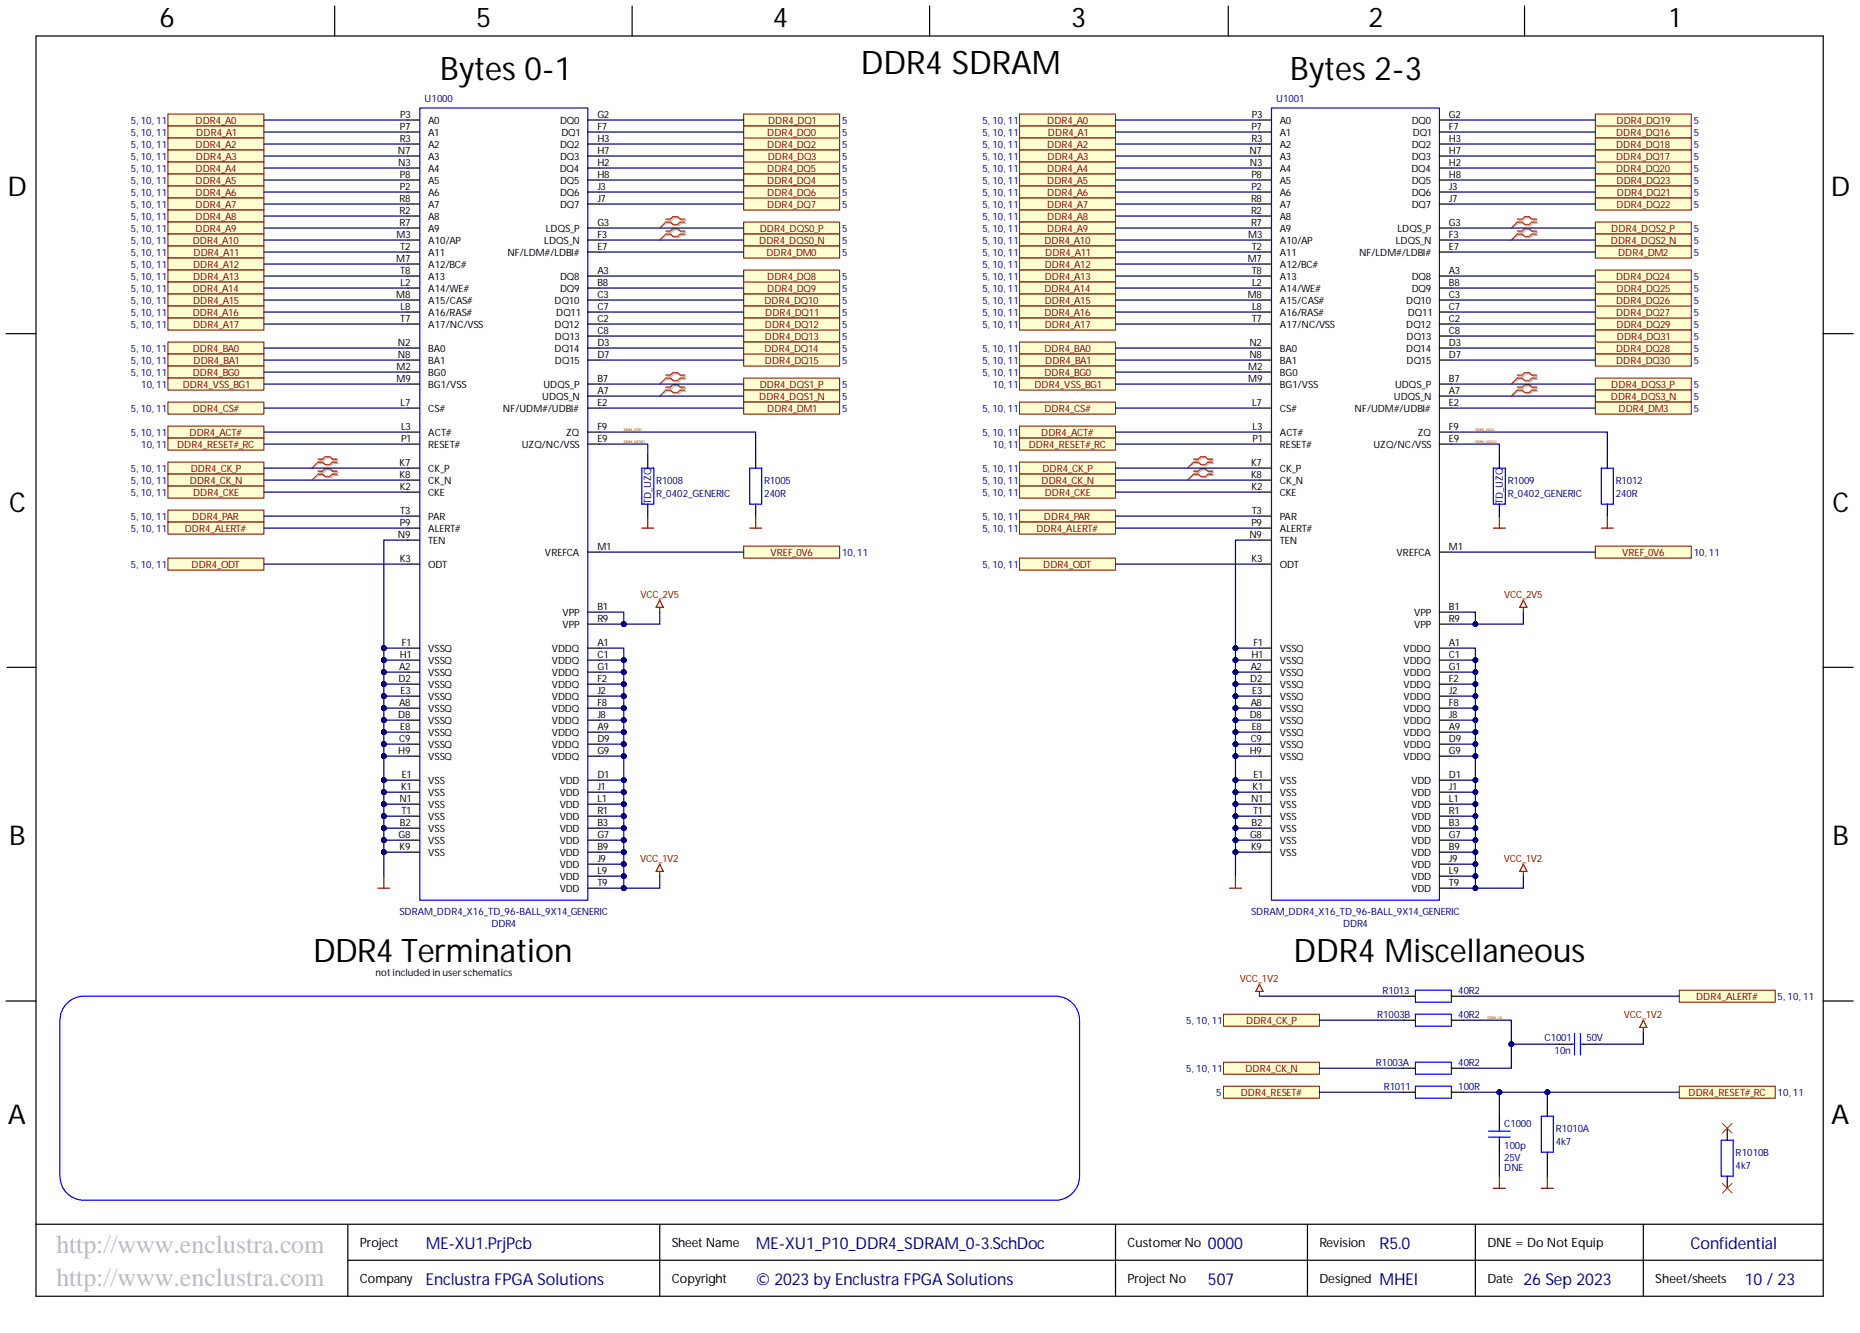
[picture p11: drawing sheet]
<svg xmlns="http://www.w3.org/2000/svg" width="393mm" height="282mm" viewBox="0 0 393 282" stroke-linecap="round" stroke-linejoin="round" font-family="sans-serif">
<defs><g id="words">
<g font-size="6.9">
<text x="93.1" y="16.8">Bytes 0-1</text>
<text x="182" y="15.6">DDR4 SDRAM</text>
<text x="272.9" y="16.8">Bytes 2-3</text>
<text x="66.2" y="203.4">DDR4 Termination</text>
<text x="273.5" y="203.4">DDR4 Miscellaneous</text>
</g>
<g font-size="5.8">
<text x="33.7" y="5.7">6</text>
<text x="100.7" y="5.7">5</text>
<text x="163.4" y="5.7">4</text>
<text x="226.5" y="5.7">3</text>
<text x="289.4" y="5.7">2</text>
<text x="353.1" y="5.7">1</text>
<text x="1.6" y="41.5">D</text>
<text x="387.2" y="41.5">D</text>
<text x="1.9" y="108.2">C</text>
<text x="387.5" y="108.2">C</text>
<text x="1.9" y="178.8">B</text>
<text x="387.5" y="178.8">B</text>
<text x="1.7" y="237.6">A</text>
<text x="387.3" y="237.6">A</text>
</g>
<g font-size="5.5" fill="#c0c0c0">
<text x="11.9" y="265">http://www.enclustra.com</text>
<text x="11.9" y="271.9">http://www.enclustra.com</text>
</g>
<g font-size="3.5" fill="#000080">
<text x="90.1" y="264.1">ME-XU1.PrjPcb</text>
<text x="159.8" y="264.1">ME-XU1_P10_DDR4_SDRAM_0-3.SchDoc</text>
<text x="255.4" y="264.1">0000</text>
<text x="357.5" y="264.1">Confidential</text>
<text x="90.1" y="271.7">Enclustra FPGA Solutions</text>
<text x="159.8" y="271.7">© 2023 by Enclustra FPGA Solutions</text>
<text x="255.4" y="271.7">507</text>
<text x="291.7" y="271.7">MHEI</text>
<text x="322.2" y="271.7">26 Sep 2023</text>
<text x="369" y="271.7">10 / 23</text>
</g>
<text font-size="3.5" fill="#00007c" x="291.7" y="264.1">R5.0</text>
<g font-size="2.7">
<text x="76.1" y="263.8">Project</text>
<text x="142.1" y="263.8">Sheet Name</text>
<text x="238.4" y="263.8">CustomerNo</text>
<text x="279" y="263.8">Revision</text>
<text x="314.5" y="263.8">DNE = Do Not Equip</text>
<text x="76.1" y="271.4">Company</text>
<text x="142.1" y="271.4">Copyright</text>
<text x="238.4" y="271.4">Project No</text>
<text x="279" y="271.4">Designed</text>
<text x="314.5" y="271.4">Date</text>
<text x="350.1" y="271.4">Sheet/sheets</text>
</g>
<g font-size="2.1" fill="#000080">
<text x="89.8" y="21.6">U1000</text>
<text x="269.9" y="21.6">U1001</text>
<text x="27.6" y="26.2">5, 10, 11</text>
<text x="27.6" y="28.8">5, 10, 11</text>
<text x="178.1" y="26.2">5</text>
<text x="178.1" y="28.8">5</text>
<text x="207.8" y="26.2">5, 10, 11</text>
<text x="207.8" y="28.8">5, 10, 11</text>
<text x="358.2" y="28.8">5</text>
<text x="358.2" y="26.2">5</text>
<text x="27.6" y="31.3">5, 10, 11</text>
<text x="27.6" y="33.8">5, 10, 11</text>
<text x="178.1" y="31.3">5</text>
<text x="178.1" y="33.8">5</text>
<text x="207.8" y="31.3">5, 10, 11</text>
<text x="207.8" y="33.8">5, 10, 11</text>
<text x="358.2" y="31.3">5</text>
<text x="358.2" y="33.8">5</text>
<text x="27.6" y="36.4">5, 10, 11</text>
<text x="27.6" y="38.9">5, 10, 11</text>
<text x="27.6" y="41.5">5, 10, 11</text>
<text x="178.1" y="36.4">5</text>
<text x="178.1" y="38.9">5</text>
<text x="178.1" y="41.5">5</text>
<text x="207.8" y="36.4">5, 10, 11</text>
<text x="207.8" y="38.9">5, 10, 11</text>
<text x="207.8" y="41.5">5, 10, 11</text>
<text x="358.2" y="36.4">5</text>
<text x="358.2" y="38.9">5</text>
<text x="358.2" y="41.5">5</text>
<text x="27.6" y="44">5, 10, 11</text>
<text x="27.6" y="46.5">5, 10, 11</text>
<text x="178.1" y="44">5</text>
<text x="207.8" y="44">5, 10, 11</text>
<text x="207.8" y="46.5">5, 10, 11</text>
<text x="358.2" y="44">5</text>
<text x="27.6" y="49.1">5, 10, 11</text>
<text x="27.6" y="51.6">5, 10, 11</text>
<text x="178.1" y="49.1">5</text>
<text x="178.1" y="51.6">5</text>
<text x="207.8" y="49.1">5, 10, 11</text>
<text x="207.8" y="51.6">5, 10, 11</text>
<text x="358.2" y="49.1">5</text>
<text x="358.2" y="51.6">5</text>
<text x="27.6" y="54.1">5, 10, 11</text>
<text x="27.6" y="56.7">5, 10, 11</text>
<text x="27.6" y="59.2">5, 10, 11</text>
<text x="178.1" y="54.1">5</text>
<text x="178.1" y="59.2">5</text>
<text x="207.8" y="54.1">5, 10, 11</text>
<text x="207.8" y="56.7">5, 10, 11</text>
<text x="207.8" y="59.2">5, 10, 11</text>
<text x="358.2" y="54.1">5</text>
<text x="358.2" y="59.2">5</text>
<text x="27.6" y="61.8">5, 10, 11</text>
<text x="27.6" y="64.3">5, 10, 11</text>
<text x="178.1" y="61.8">5</text>
<text x="178.1" y="64.3">5</text>
<text x="207.8" y="61.8">5, 10, 11</text>
<text x="207.8" y="64.3">5, 10, 11</text>
<text x="358.2" y="61.8">5</text>
<text x="358.2" y="64.3">5</text>
<text x="27.6" y="66.8">5, 10, 11</text>
<text x="27.6" y="69.4">5, 10, 11</text>
<text x="178.1" y="71.9">5</text>
<text x="178.1" y="66.8">5</text>
<text x="178.1" y="69.4">5</text>
<text x="207.8" y="66.8">5, 10, 11</text>
<text x="207.8" y="69.4">5, 10, 11</text>
<text x="358.2" y="69.4">5</text>
<text x="358.2" y="71.9">5</text>
<text x="358.2" y="66.8">5</text>
<text x="27.6" y="74.4">5, 10, 11</text>
<text x="27.6" y="77">5, 10, 11</text>
<text x="178.1" y="77">5</text>
<text x="178.1" y="74.4">5</text>
<text x="207.8" y="74.4">5, 10, 11</text>
<text x="207.8" y="77">5, 10, 11</text>
<text x="358.2" y="74.4">5</text>
<text x="358.2" y="77">5</text>
<text x="27.6" y="79.5">5, 10, 11</text>
<text x="29.8" y="82.1">10, 11</text>
<text x="178.1" y="82.1">5</text>
<text x="207.8" y="79.5">5, 10, 11</text>
<text x="209.9" y="82.1">10, 11</text>
<text x="358.2" y="82.1">5</text>
<text x="27.6" y="87.1">5, 10, 11</text>
<text x="178.1" y="84.6">5</text>
<text x="178.1" y="87.1">5</text>
<text x="207.8" y="87.1">5, 10, 11</text>
<text x="358.2" y="84.6">5</text>
<text x="358.2" y="87.1">5</text>
<text x="27.6" y="92.2">5, 10, 11</text>
<text x="29.8" y="94.8">10, 11</text>
<text x="207.8" y="92.2">5, 10, 11</text>
<text x="209.9" y="94.8">10, 11</text>
<text x="27.6" y="99.8">5, 10, 11</text>
<text x="207.8" y="99.8">5, 10, 11</text>
<text x="27.6" y="102.4">5, 10, 11</text>
<text x="27.6" y="104.9">5, 10, 11</text>
<text x="137.7" y="106.6" transform="rotate(-90 137.7 106.6)">TD_UZQ</text>
<text x="138.8" y="102.3">R1008</text>
<text x="138.8" y="105.1">R_0402_GENERIC</text>
<text x="161.6" y="102.3">R1005</text>
<text x="161.6" y="105.1">240R</text>
<text x="207.8" y="102.4">5, 10, 11</text>
<text x="207.8" y="104.9">5, 10, 11</text>
<text x="317.8" y="106.6" transform="rotate(-90 317.8 106.6)">TD_UZQ</text>
<text x="318.9" y="102.3">R1009</text>
<text x="318.9" y="105.1">R_0402_GENERIC</text>
<text x="341.7" y="102.3">R1012</text>
<text x="341.7" y="105.1">240R</text>
<text x="27.6" y="110">5, 10, 11</text>
<text x="27.6" y="112.5">5, 10, 11</text>
<text x="207.8" y="110">5, 10, 11</text>
<text x="207.8" y="112.5">5, 10, 11</text>
<text x="178.1" y="117.6">10, 11</text>
<text x="358.2" y="117.6">10, 11</text>
<text x="27.6" y="120.1">5, 10, 11</text>
<text x="207.8" y="120.1">5, 10, 11</text>
<text x="84.5" y="193.4">SDRAM_DDR4_X16_TD_96-BALL_9X14_GENERIC</text>
<text x="103.9" y="195.9">DDR4</text>
<text x="264.6" y="193.4">SDRAM_DDR4_X16_TD_96-BALL_9X14_GENERIC</text>
<text x="284" y="195.9">DDR4</text>
<text x="291.2" y="215.2">R1003B</text>
<text x="292.4" y="210.1">R1013</text>
<text x="308.4" y="215.2">40R2</text>
<text x="308.4" y="210.1">40R2</text>
<text x="375.9" y="211.5">5, 10, 11</text>
<text x="250.9" y="216.6">5, 10, 11</text>
<text x="326.6" y="220">C1001</text>
<text x="335.5" y="220">50V</text>
<text x="250.9" y="226.7">5, 10, 11</text>
<text x="291" y="225.4">R1003A</text>
<text x="308.4" y="225.4">40R2</text>
<text x="328.7" y="222.8">10n</text>
<text x="257.2" y="231.8">5</text>
<text x="292.6" y="230.4">R1011</text>
<text x="308.4" y="230.4">100R</text>
<text x="375.9" y="231.8">10, 11</text>
<text x="318.1" y="238.3">C1000</text>
<text x="329" y="239.3">R1010A</text>
<text x="318.1" y="245.4">25V</text>
<text x="318.1" y="242.9">100p</text>
<text x="329" y="242.1">4k7</text>
<text x="367.1" y="244.4">R1010B</text>
<text x="318.1" y="247.7">DNE</text>
<text x="367.1" y="247.2">4k7</text>
</g>
<g font-size="2.1" fill="#800000">
<text x="41.3" y="26.2">DDR4_A0</text>
<text x="41.5" y="28.8">DDR4_A1</text>
<text x="162.3" y="28.8">DDR4_DQ0</text>
<text x="162.4" y="26.2">DDR4_DQ1</text>
<text x="221.4" y="26.2">DDR4_A0</text>
<text x="221.6" y="28.8">DDR4_A1</text>
<text x="341.8" y="28.8">DDR4_DQ16</text>
<text x="341.9" y="26.2">DDR4_DQ19</text>
<text x="41.3" y="31.3">DDR4_A2</text>
<text x="41.4" y="33.8">DDR4_A3</text>
<text x="162.3" y="31.3">DDR4_DQ2</text>
<text x="162.3" y="33.8">DDR4_DQ3</text>
<text x="221.4" y="31.3">DDR4_A2</text>
<text x="221.5" y="33.8">DDR4_A3</text>
<text x="341.8" y="31.3">DDR4_DQ18</text>
<text x="341.8" y="33.8">DDR4_DQ17</text>
<text x="41.3" y="36.4">DDR4_A4</text>
<text x="41.3" y="38.9">DDR4_A5</text>
<text x="41.3" y="41.5">DDR4_A6</text>
<text x="162.3" y="36.4">DDR4_DQ5</text>
<text x="162.3" y="38.9">DDR4_DQ4</text>
<text x="162.3" y="41.5">DDR4_DQ6</text>
<text x="221.4" y="36.4">DDR4_A4</text>
<text x="221.4" y="38.9">DDR4_A5</text>
<text x="221.4" y="41.5">DDR4_A6</text>
<text x="341.8" y="36.4">DDR4_DQ20</text>
<text x="341.9" y="38.9">DDR4_DQ23</text>
<text x="341.9" y="41.5">DDR4_DQ21</text>
<text x="41.3" y="44">DDR4_A7</text>
<text x="41.3" y="46.5">DDR4_A8</text>
<text x="162.3" y="44">DDR4_DQ7</text>
<text x="221.4" y="44">DDR4_A7</text>
<text x="221.4" y="46.5">DDR4_A8</text>
<text x="341.9" y="44">DDR4_DQ22</text>
<text x="40.8" y="51.6">DDR4_A10</text>
<text x="41.3" y="49.1">DDR4_A9</text>
<text x="160.6" y="51.6">DDR4_DQS0_N</text>
<text x="160.7" y="49.1">DDR4_DQS0_P</text>
<text x="220.9" y="51.6">DDR4_A10</text>
<text x="221.4" y="49.1">DDR4_A9</text>
<text x="340.7" y="51.6">DDR4_DQS2_N</text>
<text x="340.8" y="49.1">DDR4_DQS2_P</text>
<text x="40.8" y="56.7">DDR4_A12</text>
<text x="40.8" y="59.2">DDR4_A13</text>
<text x="40.9" y="54.1">DDR4_A11</text>
<text x="162.1" y="54.1">DDR4_DM0</text>
<text x="162.3" y="59.2">DDR4_DQ8</text>
<text x="220.9" y="56.7">DDR4_A12</text>
<text x="220.9" y="59.2">DDR4_A13</text>
<text x="221" y="54.1">DDR4_A11</text>
<text x="341.8" y="59.2">DDR4_DQ24</text>
<text x="342.2" y="54.1">DDR4_DM2</text>
<text x="40.8" y="61.8">DDR4_A14</text>
<text x="40.8" y="64.3">DDR4_A15</text>
<text x="161.7" y="64.3">DDR4_DQ10</text>
<text x="162.3" y="61.8">DDR4_DQ9</text>
<text x="220.9" y="61.8">DDR4_A14</text>
<text x="220.9" y="64.3">DDR4_A15</text>
<text x="341.8" y="64.3">DDR4_DQ26</text>
<text x="341.9" y="61.8">DDR4_DQ25</text>
<text x="40.8" y="66.8">DDR4_A16</text>
<text x="40.8" y="69.4">DDR4_A17</text>
<text x="161.8" y="71.9">DDR4_DQ13</text>
<text x="161.8" y="69.4">DDR4_DQ12</text>
<text x="161.8" y="66.8">DDR4_DQ11</text>
<text x="220.9" y="66.8">DDR4_A16</text>
<text x="220.9" y="69.4">DDR4_A17</text>
<text x="341.8" y="66.8">DDR4_DQ27</text>
<text x="341.9" y="69.4">DDR4_DQ29</text>
<text x="341.9" y="71.9">DDR4_DQ31</text>
<text x="40.8" y="74.4">DDR4_BA0</text>
<text x="40.9" y="77">DDR4_BA1</text>
<text x="161.7" y="74.4">DDR4_DQ14</text>
<text x="161.8" y="77">DDR4_DQ15</text>
<text x="220.9" y="74.4">DDR4_BA0</text>
<text x="221" y="77">DDR4_BA1</text>
<text x="341.8" y="74.4">DDR4_DQ28</text>
<text x="341.8" y="77">DDR4_DQ30</text>
<text x="38.6" y="82.1">DDR4_VSS_BG1</text>
<text x="40.8" y="79.5">DDR4_BG0</text>
<text x="160.7" y="82.1">DDR4_DQS1_P</text>
<text x="218.7" y="82.1">DDR4_VSS_BG1</text>
<text x="220.9" y="79.5">DDR4_BG0</text>
<text x="340.8" y="82.1">DDR4_DQS3_P</text>
<text x="40.8" y="87.1">DDR4_CS#</text>
<text x="160.6" y="84.6">DDR4_DQS1_N</text>
<text x="162.3" y="87.1">DDR4_DM1</text>
<text x="220.9" y="87.1">DDR4_CS#</text>
<text x="340.7" y="84.6">DDR4_DQS3_N</text>
<text x="342.3" y="87.1">DDR4_DM3</text>
<text x="37.5" y="94.8">DDR4_RESET#_RC</text>
<text x="40.1" y="92.2">DDR4_ACT#</text>
<text x="217.6" y="94.8">DDR4_RESET#_RC</text>
<text x="220.2" y="92.2">DDR4_ACT#</text>
<text x="40.3" y="99.8">DDR4_CK_P</text>
<text x="220.4" y="99.8">DDR4_CK_P</text>
<text x="40.2" y="102.4">DDR4_CK_N</text>
<text x="40.8" y="104.9">DDR4_CKE</text>
<text x="220.3" y="102.4">DDR4_CK_N</text>
<text x="220.9" y="104.9">DDR4_CKE</text>
<text x="39.1" y="112.5">DDR4_ALERT#</text>
<text x="40.7" y="110">DDR4_PAR</text>
<text x="219.2" y="112.5">DDR4_ALERT#</text>
<text x="220.8" y="110">DDR4_PAR</text>
<text x="162.9" y="117.6">VREF_0V6</text>
<text x="343" y="117.6">VREF_0V6</text>
<text x="40.5" y="120.1">DDR4_ODT</text>
<text x="220.6" y="120.1">DDR4_ODT</text>
<text x="135.5" y="126.4">VCC_2V5</text>
<text x="318.1" y="126.4">VCC_2V5</text>
<text x="135.4" y="182.2">VCC_1V2</text>
<text x="318" y="182.2">VCC_1V2</text>
<text x="262.2" y="207.6">VCC_1V2</text>
<text x="343.4" y="215.2">VCC_1V2</text>
<text x="358.7" y="211.5">DDR4_ALERT#</text>
<text x="263.6" y="216.6">DDR4_CK_P</text>
<text x="263.4" y="226.7">DDR4_CK_N</text>
<text x="262.4" y="231.8">DDR4_RESET#</text>
<text x="357.1" y="231.8">DDR4_RESET#_RC</text>
</g>
<g font-size="2.1">
<text x="84.6" y="27.4">P7</text>
<text x="84.6" y="29.9">R3</text>
<text x="84.6" y="24.9">P3</text>
<text x="90.6" y="26.2">A0</text>
<text x="90.6" y="28.8">A1</text>
<text x="118.5" y="26.2">DQ0</text>
<text x="118.7" y="28.8">DQ1</text>
<text x="126.3" y="24.9">G2</text>
<text x="126.3" y="27.4">F7</text>
<text x="126.3" y="29.9">H3</text>
<text x="264.7" y="27.4">P7</text>
<text x="264.7" y="29.9">R3</text>
<text x="264.7" y="24.9">P3</text>
<text x="270.7" y="26.2">A0</text>
<text x="270.7" y="28.8">A1</text>
<text x="298.6" y="26.2">DQ0</text>
<text x="298.8" y="28.8">DQ1</text>
<text x="306.4" y="24.9">G2</text>
<text x="306.4" y="27.4">F7</text>
<text x="306.4" y="29.9">H3</text>
<text x="84.1" y="32.5">N7</text>
<text x="84.2" y="35">N3</text>
<text x="90.6" y="31.3">A2</text>
<text x="90.6" y="33.8">A3</text>
<text x="118.5" y="31.3">DQ2</text>
<text x="118.5" y="33.8">DQ3</text>
<text x="126.3" y="32.5">H7</text>
<text x="126.3" y="35">H2</text>
<text x="264.2" y="32.5">N7</text>
<text x="264.3" y="35">N3</text>
<text x="270.7" y="31.3">A2</text>
<text x="270.7" y="33.8">A3</text>
<text x="298.6" y="31.3">DQ2</text>
<text x="298.6" y="33.8">DQ3</text>
<text x="306.4" y="32.5">H7</text>
<text x="306.4" y="35">H2</text>
<text x="84.6" y="37.6">P8</text>
<text x="84.6" y="40.1">P2</text>
<text x="90.6" y="36.4">A4</text>
<text x="90.6" y="38.9">A5</text>
<text x="90.6" y="41.5">A6</text>
<text x="118.4" y="36.4">DQ4</text>
<text x="118.5" y="38.9">DQ5</text>
<text x="118.5" y="41.5">DQ6</text>
<text x="126.3" y="37.6">H8</text>
<text x="126.3" y="40.1">J3</text>
<text x="264.7" y="37.6">P8</text>
<text x="264.7" y="40.1">P2</text>
<text x="270.7" y="36.4">A4</text>
<text x="270.7" y="38.9">A5</text>
<text x="270.7" y="41.5">A6</text>
<text x="298.5" y="36.4">DQ4</text>
<text x="298.6" y="38.9">DQ5</text>
<text x="298.6" y="41.5">DQ6</text>
<text x="306.4" y="37.6">H8</text>
<text x="306.4" y="40.1">J3</text>
<text x="84.5" y="42.6">R8</text>
<text x="84.5" y="45.2">R2</text>
<text x="84.5" y="47.7">R7</text>
<text x="90.6" y="44">A7</text>
<text x="90.6" y="46.5">A8</text>
<text x="118.5" y="44">DQ7</text>
<text x="126.3" y="42.6">J7</text>
<text x="126.3" y="47.7">G3</text>
<text x="264.6" y="42.6">R8</text>
<text x="264.6" y="45.2">R2</text>
<text x="264.6" y="47.7">R7</text>
<text x="270.7" y="44">A7</text>
<text x="270.7" y="46.5">A8</text>
<text x="298.6" y="44">DQ7</text>
<text x="306.4" y="42.6">J7</text>
<text x="306.4" y="47.7">G3</text>
<text x="83.9" y="50.3">M3</text>
<text x="84.6" y="52.8">T2</text>
<text x="90.6" y="49.1">A9</text>
<text x="90.6" y="51.6">A10/AP</text>
<text x="115.1" y="51.6">LDQS_N</text>
<text x="115.4" y="49.1">LDQS_P</text>
<text x="126.3" y="50.3">F3</text>
<text x="126.3" y="52.8">E7</text>
<text x="264" y="50.3">M3</text>
<text x="264.7" y="52.8">T2</text>
<text x="270.7" y="49.1">A9</text>
<text x="270.7" y="51.6">A10/AP</text>
<text x="295.2" y="51.6">LDQS_N</text>
<text x="295.5" y="49.1">LDQS_P</text>
<text x="306.4" y="50.3">F3</text>
<text x="306.4" y="52.8">E7</text>
<text x="83.8" y="55.3">M7</text>
<text x="84.6" y="57.9">T8</text>
<text x="90.6" y="54.1">A11</text>
<text x="90.6" y="56.7">A12/BC#</text>
<text x="90.6" y="59.2">A13</text>
<text x="107.3" y="54.1">NF/LDM#/LDBI#</text>
<text x="118.5" y="59.2">DQ8</text>
<text x="126.3" y="57.9">A3</text>
<text x="263.9" y="55.3">M7</text>
<text x="264.7" y="57.9">T8</text>
<text x="270.7" y="54.1">A11</text>
<text x="270.7" y="56.7">A12/BC#</text>
<text x="270.7" y="59.2">A13</text>
<text x="287.4" y="54.1">NF/LDM#/LDBI#</text>
<text x="298.6" y="59.2">DQ8</text>
<text x="306.4" y="57.9">A3</text>
<text x="83.8" y="62.9">M8</text>
<text x="84.7" y="60.4">L2</text>
<text x="84.7" y="65.5">L8</text>
<text x="90.6" y="61.8">A14/WE#</text>
<text x="90.6" y="64.3">A15/CAS#</text>
<text x="117.3" y="64.3">DQ10</text>
<text x="118.5" y="61.8">DQ9</text>
<text x="126.3" y="60.4">B8</text>
<text x="126.3" y="62.9">C3</text>
<text x="126.3" y="65.5">C7</text>
<text x="263.9" y="62.9">M8</text>
<text x="264.8" y="60.4">L2</text>
<text x="264.8" y="65.5">L8</text>
<text x="270.7" y="61.8">A14/WE#</text>
<text x="270.7" y="64.3">A15/CAS#</text>
<text x="297.4" y="64.3">DQ10</text>
<text x="298.6" y="61.8">DQ9</text>
<text x="306.4" y="60.4">B8</text>
<text x="306.4" y="62.9">C3</text>
<text x="306.4" y="65.5">C7</text>
<text x="84.6" y="68">T7</text>
<text x="90.6" y="66.8">A16/RAS#</text>
<text x="90.6" y="69.4">A17/NC/VSS</text>
<text x="117.3" y="69.4">DQ12</text>
<text x="117.4" y="71.9">DQ13</text>
<text x="117.6" y="66.8">DQ11</text>
<text x="126.3" y="68">C2</text>
<text x="126.3" y="70.6">C8</text>
<text x="264.7" y="68">T7</text>
<text x="270.7" y="66.8">A16/RAS#</text>
<text x="270.7" y="69.4">A17/NC/VSS</text>
<text x="297.4" y="69.4">DQ12</text>
<text x="297.5" y="71.9">DQ13</text>
<text x="297.7" y="66.8">DQ11</text>
<text x="306.4" y="68">C2</text>
<text x="306.4" y="70.6">C8</text>
<text x="84.1" y="73.1">N2</text>
<text x="84.1" y="75.6">N8</text>
<text x="90.6" y="74.4">BA0</text>
<text x="90.6" y="77">BA1</text>
<text x="117.3" y="74.4">DQ14</text>
<text x="117.4" y="77">DQ15</text>
<text x="126.3" y="73.1">D3</text>
<text x="126.3" y="75.6">D7</text>
<text x="264.2" y="73.1">N2</text>
<text x="264.2" y="75.6">N8</text>
<text x="270.7" y="74.4">BA0</text>
<text x="270.7" y="77">BA1</text>
<text x="297.4" y="74.4">DQ14</text>
<text x="297.5" y="77">DQ15</text>
<text x="306.4" y="73.1">D3</text>
<text x="306.4" y="75.6">D7</text>
<text x="83.9" y="78.2">M2</text>
<text x="83.9" y="80.7">M9</text>
<text x="90.6" y="79.5">BG0</text>
<text x="90.6" y="82.1">BG1/VSS</text>
<text x="114.9" y="82.1">UDQS_P</text>
<text x="126.3" y="80.7">B7</text>
<text x="126.3" y="83.2">A7</text>
<text x="264" y="78.2">M2</text>
<text x="264" y="80.7">M9</text>
<text x="270.7" y="79.5">BG0</text>
<text x="270.7" y="82.1">BG1/VSS</text>
<text x="295" y="82.1">UDQS_P</text>
<text x="306.4" y="80.7">B7</text>
<text x="306.4" y="83.2">A7</text>
<text x="84.7" y="85.8">L7</text>
<text x="90.6" y="87.1">CS#</text>
<text x="106.4" y="87.1">NF/UDM#/UDBI#</text>
<text x="114.7" y="84.6">UDQS_N</text>
<text x="126.3" y="85.8">E2</text>
<text x="264.8" y="85.8">L7</text>
<text x="270.7" y="87.1">CS#</text>
<text x="286.5" y="87.1">NF/UDM#/UDBI#</text>
<text x="294.8" y="84.6">UDQS_N</text>
<text x="306.4" y="85.8">E2</text>
<text x="84.8" y="90.9">L3</text>
<text x="84.8" y="93.4">P1</text>
<text x="90.6" y="92.2">ACT#</text>
<text x="90.6" y="94.8">RESET#</text>
<text x="110.3" y="94.8">UZQ/NC/VSS</text>
<text x="119.7" y="92.2">ZQ</text>
<text x="126.3" y="93.4">E9</text>
<text x="126.3" y="90.9">F9</text>
<text x="264.9" y="90.9">L3</text>
<text x="264.9" y="93.4">P1</text>
<text x="270.7" y="92.2">ACT#</text>
<text x="270.7" y="94.8">RESET#</text>
<text x="290.4" y="94.8">UZQ/NC/VSS</text>
<text x="299.8" y="92.2">ZQ</text>
<text x="306.4" y="93.4">E9</text>
<text x="306.4" y="90.9">F9</text>
<text x="84.5" y="98.5">K7</text>
<text x="84.5" y="101">K8</text>
<text x="90.6" y="99.8">CK_P</text>
<text x="264.6" y="98.5">K7</text>
<text x="264.6" y="101">K8</text>
<text x="270.7" y="99.8">CK_P</text>
<text x="84.6" y="103.5">K2</text>
<text x="90.6" y="102.4">CK_N</text>
<text x="90.6" y="104.9">CKE</text>
<text x="264.7" y="103.5">K2</text>
<text x="270.7" y="102.4">CK_N</text>
<text x="270.7" y="104.9">CKE</text>
<text x="84.1" y="113.7">N9</text>
<text x="84.6" y="111.2">P9</text>
<text x="84.6" y="108.6">T3</text>
<text x="90.6" y="110">PAR</text>
<text x="90.6" y="112.5">ALERT#</text>
<text x="264.2" y="113.7">N9</text>
<text x="264.7" y="111.2">P9</text>
<text x="264.7" y="108.6">T3</text>
<text x="270.7" y="110">PAR</text>
<text x="270.7" y="112.5">ALERT#</text>
<text x="84.6" y="118.8">K3</text>
<text x="90.6" y="115.1">TEN</text>
<text x="115.2" y="117.6">VREFCA</text>
<text x="126.3" y="116.2">M1</text>
<text x="264.7" y="118.8">K3</text>
<text x="270.7" y="115.1">TEN</text>
<text x="295.3" y="117.6">VREFCA</text>
<text x="306.4" y="116.2">M1</text>
<text x="90.6" y="120.1">ODT</text>
<text x="270.7" y="120.1">ODT</text>
<text x="119" y="130.3">VPP</text>
<text x="126.3" y="128.9">B1</text>
<text x="126.3" y="131.5">R9</text>
<text x="299.1" y="130.3">VPP</text>
<text x="306.4" y="128.9">B1</text>
<text x="306.4" y="131.5">R9</text>
<text x="85" y="136.5">F1</text>
<text x="90.6" y="137.9">VSSQ</text>
<text x="116.7" y="137.9">VDDQ</text>
<text x="119" y="132.8">VPP</text>
<text x="126.3" y="136.5">A1</text>
<text x="265.1" y="136.5">F1</text>
<text x="270.7" y="137.9">VSSQ</text>
<text x="296.8" y="137.9">VDDQ</text>
<text x="299.1" y="132.8">VPP</text>
<text x="306.4" y="136.5">A1</text>
<text x="84.4" y="141.6">A2</text>
<text x="84.6" y="139.1">H1</text>
<text x="90.6" y="140.4">VSSQ</text>
<text x="90.6" y="143">VSSQ</text>
<text x="116.7" y="140.4">VDDQ</text>
<text x="116.7" y="143">VDDQ</text>
<text x="126.3" y="139.1">C1</text>
<text x="126.3" y="141.6">G1</text>
<text x="264.5" y="141.6">A2</text>
<text x="264.7" y="139.1">H1</text>
<text x="270.7" y="140.4">VSSQ</text>
<text x="270.7" y="143">VSSQ</text>
<text x="296.8" y="140.4">VDDQ</text>
<text x="296.8" y="143">VDDQ</text>
<text x="306.4" y="139.1">C1</text>
<text x="306.4" y="141.6">G1</text>
<text x="84.3" y="144.2">D2</text>
<text x="84.4" y="149.2">A8</text>
<text x="84.7" y="146.7">E3</text>
<text x="90.6" y="145.5">VSSQ</text>
<text x="90.6" y="148">VSSQ</text>
<text x="116.7" y="145.5">VDDQ</text>
<text x="116.7" y="148">VDDQ</text>
<text x="126.3" y="144.2">F2</text>
<text x="126.3" y="146.7">J2</text>
<text x="126.3" y="149.2">F8</text>
<text x="264.4" y="144.2">D2</text>
<text x="264.5" y="149.2">A8</text>
<text x="264.8" y="146.7">E3</text>
<text x="270.7" y="145.5">VSSQ</text>
<text x="270.7" y="148">VSSQ</text>
<text x="296.8" y="145.5">VDDQ</text>
<text x="296.8" y="148">VDDQ</text>
<text x="306.4" y="144.2">F2</text>
<text x="306.4" y="146.7">J2</text>
<text x="306.4" y="149.2">F8</text>
<text x="84.2" y="151.8">D8</text>
<text x="84.6" y="154.3">E8</text>
<text x="90.6" y="150.6">VSSQ</text>
<text x="90.6" y="153.1">VSSQ</text>
<text x="90.6" y="155.7">VSSQ</text>
<text x="116.7" y="150.6">VDDQ</text>
<text x="116.7" y="153.1">VDDQ</text>
<text x="116.7" y="155.7">VDDQ</text>
<text x="126.3" y="151.8">J8</text>
<text x="126.3" y="154.3">A9</text>
<text x="264.3" y="151.8">D8</text>
<text x="264.7" y="154.3">E8</text>
<text x="270.7" y="150.6">VSSQ</text>
<text x="270.7" y="153.1">VSSQ</text>
<text x="270.7" y="155.7">VSSQ</text>
<text x="296.8" y="150.6">VDDQ</text>
<text x="296.8" y="153.1">VDDQ</text>
<text x="296.8" y="155.7">VDDQ</text>
<text x="306.4" y="151.8">J8</text>
<text x="306.4" y="154.3">A9</text>
<text x="84.2" y="159.4">H9</text>
<text x="84.4" y="156.8">C9</text>
<text x="90.6" y="158.2">VSSQ</text>
<text x="90.6" y="160.7">VSSQ</text>
<text x="116.7" y="158.2">VDDQ</text>
<text x="116.7" y="160.7">VDDQ</text>
<text x="126.3" y="156.8">D9</text>
<text x="126.3" y="159.4">G9</text>
<text x="264.3" y="159.4">H9</text>
<text x="264.5" y="156.8">C9</text>
<text x="270.7" y="158.2">VSSQ</text>
<text x="270.7" y="160.7">VSSQ</text>
<text x="296.8" y="158.2">VDDQ</text>
<text x="296.8" y="160.7">VDDQ</text>
<text x="306.4" y="156.8">D9</text>
<text x="306.4" y="159.4">G9</text>
<text x="84.8" y="167">K1</text>
<text x="85" y="164.5">E1</text>
<text x="90.6" y="165.8">VSS</text>
<text x="118.4" y="165.8">VDD</text>
<text x="126.3" y="164.5">D1</text>
<text x="126.3" y="167">J1</text>
<text x="264.9" y="167">K1</text>
<text x="265.1" y="164.5">E1</text>
<text x="270.7" y="165.8">VSS</text>
<text x="298.5" y="165.8">VDD</text>
<text x="306.4" y="164.5">D1</text>
<text x="306.4" y="167">J1</text>
<text x="84.5" y="169.5">N1</text>
<text x="84.9" y="172.1">T1</text>
<text x="90.6" y="168.4">VSS</text>
<text x="90.6" y="170.9">VSS</text>
<text x="90.6" y="173.4">VSS</text>
<text x="118.4" y="168.4">VDD</text>
<text x="118.4" y="170.9">VDD</text>
<text x="118.4" y="173.4">VDD</text>
<text x="126.3" y="169.5">L1</text>
<text x="126.3" y="172.1">R1</text>
<text x="264.6" y="169.5">N1</text>
<text x="265" y="172.1">T1</text>
<text x="270.7" y="168.4">VSS</text>
<text x="270.7" y="170.9">VSS</text>
<text x="270.7" y="173.4">VSS</text>
<text x="298.5" y="168.4">VDD</text>
<text x="298.5" y="170.9">VDD</text>
<text x="298.5" y="173.4">VDD</text>
<text x="306.4" y="169.5">L1</text>
<text x="306.4" y="172.1">R1</text>
<text x="84.3" y="177.1">G8</text>
<text x="84.5" y="179.7">K9</text>
<text x="84.6" y="174.6">B2</text>
<text x="90.6" y="176">VSS</text>
<text x="90.6" y="178.5">VSS</text>
<text x="118.4" y="176">VDD</text>
<text x="118.4" y="178.5">VDD</text>
<text x="126.3" y="174.6">B3</text>
<text x="126.3" y="177.1">G7</text>
<text x="126.3" y="179.7">B9</text>
<text x="264.4" y="177.1">G8</text>
<text x="264.6" y="179.7">K9</text>
<text x="264.7" y="174.6">B2</text>
<text x="270.7" y="176">VSS</text>
<text x="270.7" y="178.5">VSS</text>
<text x="298.5" y="176">VDD</text>
<text x="298.5" y="178.5">VDD</text>
<text x="306.4" y="174.6">B3</text>
<text x="306.4" y="177.1">G7</text>
<text x="306.4" y="179.7">B9</text>
<text x="90.6" y="181">VSS</text>
<text x="118.4" y="181">VDD</text>
<text x="118.4" y="183.6">VDD</text>
<text x="126.3" y="182.2">J9</text>
<text x="126.3" y="184.8">L9</text>
<text x="270.7" y="181">VSS</text>
<text x="298.5" y="181">VDD</text>
<text x="298.5" y="183.6">VDD</text>
<text x="306.4" y="182.2">J9</text>
<text x="306.4" y="184.8">L9</text>
<text x="118.4" y="186.1">VDD</text>
<text x="118.4" y="188.7">VDD</text>
<text x="126.3" y="187.3">T9</text>
<text x="298.5" y="186.1">VDD</text>
<text x="298.5" y="188.7">VDD</text>
<text x="306.4" y="187.3">T9</text>
<text x="79.4" y="206.4">not included in userschematics</text>
</g>
<g font-size=".8" fill="#800000">
<text x="131.9" y="91.2">DDR4_ZQ01</text>
<text x="131.9" y="93.7">DDR4_UZQ01</text>
<text x="312" y="91.2">DDR4_ZQ23</text>
<text x="312" y="93.7">DDR4_UZQ23</text>
<text x="314.5" y="215.6">DDR4_CK</text>
</g>
</g></defs>
<g fill="none" stroke="#000" stroke-width=".25">
<path d="M7.6 7.6h378v266.5h-378zM70.8 1.3v6.3M133.7 1.3v6.3M196.6 1.3v6.3M259.8 1.3v6.3M322.4 1.3v6.3M86.2 25.4h2.6M86.2 27.9h2.6M86.2 30.5h2.6M86.2 33h2.6M86.2 35.5h2.6M86.2 38.1h2.6"/>
<path d="M124.3 25.4h2.5M124.3 27.9h2.5M124.3 30.5h2.5M124.3 33h2.5M124.3 35.5h2.5M124.3 38.1h2.5M266.3 25.4h2.6M266.3 27.9h2.6M266.3 30.5h2.6M266.3 33h2.6M266.3 35.5h2.6M266.3 38.1h2.6"/>
<path d="M304.4 25.4h2.5M304.4 27.9h2.5M304.4 30.5h2.5M304.4 33h2.5M304.4 35.5h2.5M304.4 38.1h2.5M86.2 40.6h2.6M86.2 43.1h2.6M86.2 45.7h2.6M86.2 48.2h2.6M86.2 50.8h2.6M86.2 53.3h2.6"/>
<path d="M86.2 55.8h2.6M86.2 58.4h2.6M124.3 40.6h2.5M124.3 43.1h2.5M124.3 48.2h2.5M124.3 50.8h2.5M124.3 53.3h2.5M124.3 58.4h2.5M266.3 40.6h2.6M266.3 43.1h2.6M266.3 45.7h2.6M266.3 48.2h2.6"/>
<path d="M266.3 50.8h2.6M266.3 53.3h2.6M266.3 55.8h2.6M266.3 58.4h2.6M304.4 40.6h2.5M304.4 43.1h2.5M304.4 48.2h2.5M304.4 50.8h2.5M304.4 53.3h2.5M304.4 58.4h2.5M1.3 70.6h6.3M86.2 60.9h2.6"/>
<path d="M86.2 63.4h2.6M86.2 66h2.6M86.2 73.6h2.6M86.2 76.1h2.6M86.2 78.7h2.6M86.2 68.5h2.6M124.3 60.9h2.5M124.3 63.4h2.5M124.3 66h2.5M124.3 73.6h2.5M124.3 76.1h2.5M124.3 68.5h2.5"/>
<path d="M124.3 71.1h2.5M266.3 60.9h2.6M266.3 63.4h2.6M266.3 66h2.6M266.3 73.6h2.6M266.3 76.1h2.6M266.3 78.7h2.6M266.3 68.5h2.6M304.4 60.9h2.5M304.4 63.4h2.5M304.4 66h2.5M304.4 73.6h2.5"/>
<path d="M304.4 76.1h2.5M304.4 68.5h2.5M304.4 71.1h2.5M385.6 70.6h6.3M86.2 86.3h2.6M86.2 91.4h2.6M86.2 93.9h2.6M86.2 99h2.6M86.2 81.2h2.6M124.3 86.3h2.5M124.3 91.4h2.5M124.3 93.9h2.5"/>
<path d="M124.3 81.2h2.5M124.3 83.8h2.5M159.8 96.4v2.6M266.3 86.3h2.6M266.3 91.4h2.6M266.3 93.9h2.6M266.3 99h2.6M266.3 81.2h2.6M304.4 86.3h2.5M304.4 91.4h2.5M304.4 93.9h2.5M304.4 81.2h2.5"/>
<path d="M304.4 83.8h2.5M339.9 96.4v2.6M86.2 101.5h2.6M86.2 104.1h2.6M86.2 109.1h2.6M86.2 111.7h2.6M86.2 114.2h2.6M86.2 119.3h2.6M124.3 116.7h2.5M159.8 106.6v2.5M266.3 101.5h2.6M266.3 104.1h2.6"/>
<path d="M266.3 109.1h2.6M266.3 111.7h2.6M266.3 114.2h2.6M266.3 119.3h2.6M304.4 116.7h2.5M339.9 106.6v2.5M86.2 137h2.6M86.2 139.6h2.6M124.3 137h2.5M124.3 139.6h2.5M124.3 129.4h2.5M124.3 132h2.5"/>
<path d="M266.3 137h2.6M266.3 139.6h2.6M304.4 137h2.5M304.4 139.6h2.5M304.4 129.4h2.5M304.4 132h2.5M1.5 141.1h6.1M86.2 142.1h2.6M86.2 144.7h2.6M86.2 147.2h2.6M86.2 149.7h2.6M86.2 152.3h2.6"/>
<path d="M86.2 154.8h2.6M86.2 157.4h2.6M86.2 159.9h2.6M124.3 142.1h2.5M124.3 144.7h2.5M124.3 147.2h2.5M124.3 149.7h2.5M124.3 152.3h2.5M124.3 154.8h2.5M124.3 157.4h2.5M124.3 159.9h2.5M266.3 142.1h2.6"/>
<path d="M266.3 144.7h2.6M266.3 147.2h2.6M266.3 149.7h2.6M266.3 152.3h2.6M266.3 154.8h2.6M266.3 157.4h2.6M266.3 159.9h2.6M304.4 142.1h2.5M304.4 144.7h2.5M304.4 147.2h2.5M304.4 149.7h2.5M304.4 152.3h2.5"/>
<path d="M304.4 154.8h2.5M304.4 157.4h2.5M304.4 159.9h2.5M385.6 141.1h6.3M86.2 165h2.6M86.2 167.5h2.6M86.2 170h2.6M86.2 172.6h2.6M86.2 175.1h2.6M86.2 177.7h2.6M124.3 165h2.5M124.3 167.5h2.5"/>
<path d="M124.3 170h2.5M124.3 172.6h2.5M124.3 175.1h2.5M124.3 177.7h2.5M266.3 165h2.6M266.3 167.5h2.6M266.3 170h2.6M266.3 172.6h2.6M266.3 175.1h2.6M266.3 177.7h2.6M304.4 165h2.5M304.4 167.5h2.5"/>
<path d="M304.4 170h2.5M304.4 172.6h2.5M304.4 175.1h2.5M304.4 177.7h2.5M86.2 180.2h2.6M124.3 180.2h2.5M124.3 182.7h2.5M124.3 185.3h2.5M124.3 187.8h2.5M266.3 180.2h2.6M304.4 180.2h2.5M304.4 182.7h2.5"/>
<path d="M304.4 185.3h2.5M304.4 187.8h2.5M1.3 211.7h6.3M296.8 215.7h2.5M296.8 210.7h2.5M306.9 215.7h2.6M306.9 210.7h2.6M385.6 211.7h6.3M296.8 231h2.5M296.8 225.9h2.5M306.9 231h2.6M306.9 225.9h2.6"/>
<path d="M317.1 236v2.6M327.2 233.5v2.5M329.8 220.8h2.5M334.8 220.8h2.6M365.3 238.6v2.5M7.6 258.9h378M73.6 258.9v15.2M139.5 258.9v15.2M235.9 258.9v15.2M276.5 258.9v15.2M312 258.9v15.2M317.1 241.1v2.5"/>
<path d="M327.2 243.6v2.6M347.5 258.9v15.2M365.3 248.7v2.6M73.6 266.5h312"/>
</g>
<g fill="none" stroke="#00f" stroke-width=".25">
<path d="M88.8 22.8h35.5v167.5h-35.5zM268.9 22.8h35.5v167.5h-35.5zM158.5 99h2.6v7.6h-2.6zM338.6 99h2.6v7.6h-2.6zM299.3 209.4h7.6v2.5h-7.6zM299.3 214.5h7.6v2.5h-7.6zM333 218.5v4.6M334.2 218.5v4.6M299.3 224.6h7.6v2.5h-7.6zM299.3 229.7h7.6v2.5h-7.6zM314.8 239.2h4.6M317.1 238.6v.6"/>
<path d="M326 236h2.5v7.6h-2.5zM332.3 220.8h.7M334.2 220.8h.6M314.8 240.5h4.6M317.1 240.5v.6M364 241.1h2.5v7.6h-2.5z"/>
</g>
<path d="M79.9 187.8h2.5M81.2 185.3v2.5M139.5 182.7l.8 1.6h-1.5zM139.5 184.3v1" fill="none" stroke="#800000" stroke-width=".25"/>
<path d="M35.5 118h20.3v2.6h-20.3z" fill-rule="evenodd" fill="#ffffd0"/>
<path d="M35.5 118h20.3v2.6h-20.3z" fill="none" stroke="#800000" stroke-width=".21"/>
<path d="M35.5 24.1h20.3v2.5h-20.3z" fill-rule="evenodd" fill="#ffffd0"/>
<path d="M35.5 24.1h20.3v2.5h-20.3z" fill="none" stroke="#800000" stroke-width=".21"/>
<path d="M35.5 26.6h20.3v2.6h-20.3z" fill-rule="evenodd" fill="#ffffd0"/>
<path d="M35.5 26.6h20.3v2.6h-20.3z" fill="none" stroke="#800000" stroke-width=".21"/>
<path d="M35.5 29.2h20.3v2.5h-20.3z" fill-rule="evenodd" fill="#ffffd0"/>
<path d="M35.5 29.2h20.3v2.5h-20.3z" fill="none" stroke="#800000" stroke-width=".21"/>
<path d="M35.5 31.7h20.3v2.6h-20.3z" fill-rule="evenodd" fill="#ffffd0"/>
<path d="M35.5 31.7h20.3v2.6h-20.3z" fill="none" stroke="#800000" stroke-width=".21"/>
<path d="M35.5 34.3h20.3v2.5h-20.3z" fill-rule="evenodd" fill="#ffffd0"/>
<path d="M35.5 34.3h20.3v2.5h-20.3z" fill="none" stroke="#800000" stroke-width=".21"/>
<path d="M35.5 36.8h20.3v2.5h-20.3z" fill-rule="evenodd" fill="#ffffd0"/>
<path d="M35.5 36.8h20.3v2.5h-20.3z" fill="none" stroke="#800000" stroke-width=".21"/>
<path d="M35.5 39.3h20.3v2.6h-20.3z" fill-rule="evenodd" fill="#ffffd0"/>
<path d="M35.5 39.3h20.3v2.6h-20.3z" fill="none" stroke="#800000" stroke-width=".21"/>
<path d="M35.5 41.9h20.3v2.5h-20.3z" fill-rule="evenodd" fill="#ffffd0"/>
<path d="M35.5 41.9h20.3v2.5h-20.3z" fill="none" stroke="#800000" stroke-width=".21"/>
<path d="M35.5 44.4h20.3v2.6h-20.3z" fill-rule="evenodd" fill="#ffffd0"/>
<path d="M35.5 44.4h20.3v2.6h-20.3z" fill="none" stroke="#800000" stroke-width=".21"/>
<path d="M35.5 47h20.3v2.5h-20.3z" fill-rule="evenodd" fill="#ffffd0"/>
<path d="M35.5 47h20.3v2.5h-20.3z" fill="none" stroke="#800000" stroke-width=".21"/>
<path d="M35.5 49.5h20.3v2.5h-20.3z" fill-rule="evenodd" fill="#ffffd0"/>
<path d="M35.5 49.5h20.3v2.5h-20.3z" fill="none" stroke="#800000" stroke-width=".21"/>
<path d="M35.5 52h20.3v2.6h-20.3z" fill-rule="evenodd" fill="#ffffd0"/>
<path d="M35.5 52h20.3v2.6h-20.3z" fill="none" stroke="#800000" stroke-width=".21"/>
<path d="M35.5 54.6h20.3v2.5h-20.3z" fill-rule="evenodd" fill="#ffffd0"/>
<path d="M35.5 54.6h20.3v2.5h-20.3z" fill="none" stroke="#800000" stroke-width=".21"/>
<path d="M35.5 57.1h20.3v2.5h-20.3z" fill-rule="evenodd" fill="#ffffd0"/>
<path d="M35.5 57.1h20.3v2.5h-20.3z" fill="none" stroke="#800000" stroke-width=".21"/>
<path d="M35.5 59.6h20.3v2.6h-20.3z" fill-rule="evenodd" fill="#ffffd0"/>
<path d="M35.5 59.6h20.3v2.6h-20.3z" fill="none" stroke="#800000" stroke-width=".21"/>
<path d="M35.5 62.2h20.3v2.5h-20.3z" fill-rule="evenodd" fill="#ffffd0"/>
<path d="M35.5 62.2h20.3v2.5h-20.3z" fill="none" stroke="#800000" stroke-width=".21"/>
<path d="M35.5 72.3h20.3v2.6h-20.3z" fill-rule="evenodd" fill="#ffffd0"/>
<path d="M35.5 72.3h20.3v2.6h-20.3z" fill="none" stroke="#800000" stroke-width=".21"/>
<path d="M35.5 74.9h20.3v2.5h-20.3z" fill-rule="evenodd" fill="#ffffd0"/>
<path d="M35.5 74.9h20.3v2.5h-20.3z" fill="none" stroke="#800000" stroke-width=".21"/>
<path d="M35.5 97.7h20.3v2.5h-20.3z" fill-rule="evenodd" fill="#ffffd0"/>
<path d="M35.5 97.7h20.3v2.5h-20.3z" fill="none" stroke="#800000" stroke-width=".21"/>
<path d="M35.5 100.2h20.3v2.6h-20.3z" fill-rule="evenodd" fill="#ffffd0"/>
<path d="M35.5 100.2h20.3v2.6h-20.3z" fill="none" stroke="#800000" stroke-width=".21"/>
<path d="M35.5 102.8h20.3v2.5h-20.3z" fill-rule="evenodd" fill="#ffffd0"/>
<path d="M35.5 102.8h20.3v2.5h-20.3z" fill="none" stroke="#800000" stroke-width=".21"/>
<path d="M35.5 85h20.3v2.6h-20.3z" fill-rule="evenodd" fill="#ffffd0"/>
<path d="M35.5 85h20.3v2.6h-20.3z" fill="none" stroke="#800000" stroke-width=".21"/>
<path d="M157.3 34.3h20.3v2.5h-20.3z" fill-rule="evenodd" fill="#ffffd0"/>
<path d="M157.3 34.3h20.3v2.5h-20.3z" fill="none" stroke="#800000" stroke-width=".21"/>
<path d="M157.3 24.1h20.3v2.5h-20.3z" fill-rule="evenodd" fill="#ffffd0"/>
<path d="M157.3 24.1h20.3v2.5h-20.3z" fill="none" stroke="#800000" stroke-width=".21"/>
<path d="M157.3 29.2h20.3v2.5h-20.3z" fill-rule="evenodd" fill="#ffffd0"/>
<path d="M157.3 29.2h20.3v2.5h-20.3z" fill="none" stroke="#800000" stroke-width=".21"/>
<path d="M157.3 31.7h20.3v2.6h-20.3z" fill-rule="evenodd" fill="#ffffd0"/>
<path d="M157.3 31.7h20.3v2.6h-20.3z" fill="none" stroke="#800000" stroke-width=".21"/>
<path d="M157.3 41.9h20.3v2.5h-20.3z" fill-rule="evenodd" fill="#ffffd0"/>
<path d="M157.3 41.9h20.3v2.5h-20.3z" fill="none" stroke="#800000" stroke-width=".21"/>
<path d="M157.3 36.8h20.3v2.5h-20.3z" fill-rule="evenodd" fill="#ffffd0"/>
<path d="M157.3 36.8h20.3v2.5h-20.3z" fill="none" stroke="#800000" stroke-width=".21"/>
<path d="M157.3 26.6h20.3v2.6h-20.3z" fill-rule="evenodd" fill="#ffffd0"/>
<path d="M157.3 26.6h20.3v2.6h-20.3z" fill="none" stroke="#800000" stroke-width=".21"/>
<path d="M157.3 39.3h20.3v2.6h-20.3z" fill-rule="evenodd" fill="#ffffd0"/>
<path d="M157.3 39.3h20.3v2.6h-20.3z" fill="none" stroke="#800000" stroke-width=".21"/>
<path d="M35.5 77.4h20.3v2.5h-20.3z" fill-rule="evenodd" fill="#ffffd0"/>
<path d="M35.5 77.4h20.3v2.5h-20.3z" fill="none" stroke="#800000" stroke-width=".21"/>
<path d="M35.5 90.1h20.3v2.5h-20.3z" fill-rule="evenodd" fill="#ffffd0"/>
<path d="M35.5 90.1h20.3v2.5h-20.3z" fill="none" stroke="#800000" stroke-width=".21"/>
<path d="M158.5 111.7h2.6M159.8 109.1v2.6" fill="none" stroke="#800000" stroke-width=".25"/>
<path d="M157.3 47h20.3v2.5h-20.3z" fill-rule="evenodd" fill="#ffffd0"/>
<path d="M157.3 47h20.3v2.5h-20.3z" fill="none" stroke="#800000" stroke-width=".21"/>
<path d="M157.3 49.5h20.3v2.5h-20.3z" fill-rule="evenodd" fill="#ffffd0"/>
<path d="M157.3 49.5h20.3v2.5h-20.3z" fill="none" stroke="#800000" stroke-width=".21"/>
<path d="M35.5 107.9h20.3v2.5h-20.3z" fill-rule="evenodd" fill="#ffffd0"/>
<path d="M35.5 107.9h20.3v2.5h-20.3z" fill="none" stroke="#800000" stroke-width=".21"/>
<path d="M157.3 52h20.3v2.6h-20.3z" fill-rule="evenodd" fill="#ffffd0"/>
<path d="M157.3 52h20.3v2.6h-20.3z" fill="none" stroke="#800000" stroke-width=".21"/>
<path d="M157.3 115.5h20.3v2.5h-20.3z" fill-rule="evenodd" fill="#ffffd0"/>
<path d="M157.3 115.5h20.3v2.5h-20.3z" fill="none" stroke="#800000" stroke-width=".21"/>
<path d="M139.5 126.9l.8 1.5h-1.5zM139.5 128.4v1" fill="none" stroke="#800000" stroke-width=".25"/>
<path d="M35.5 92.6h20.3v2.6h-20.3z" fill-rule="evenodd" fill="#ffffd0"/>
<path d="M35.5 92.6h20.3v2.6h-20.3z" fill="none" stroke="#800000" stroke-width=".21"/>
<path d="M215.6 118h20.3v2.6h-20.3z" fill-rule="evenodd" fill="#ffffd0"/>
<path d="M215.6 118h20.3v2.6h-20.3z" fill="none" stroke="#800000" stroke-width=".21"/>
<path d="M215.6 24.1h20.3v2.5h-20.3z" fill-rule="evenodd" fill="#ffffd0"/>
<path d="M215.6 24.1h20.3v2.5h-20.3z" fill="none" stroke="#800000" stroke-width=".21"/>
<path d="M215.6 26.6h20.3v2.6h-20.3z" fill-rule="evenodd" fill="#ffffd0"/>
<path d="M215.6 26.6h20.3v2.6h-20.3z" fill="none" stroke="#800000" stroke-width=".21"/>
<path d="M215.6 29.2h20.3v2.5h-20.3z" fill-rule="evenodd" fill="#ffffd0"/>
<path d="M215.6 29.2h20.3v2.5h-20.3z" fill="none" stroke="#800000" stroke-width=".21"/>
<path d="M215.6 31.7h20.3v2.6h-20.3z" fill-rule="evenodd" fill="#ffffd0"/>
<path d="M215.6 31.7h20.3v2.6h-20.3z" fill="none" stroke="#800000" stroke-width=".21"/>
<path d="M215.6 34.3h20.3v2.5h-20.3z" fill-rule="evenodd" fill="#ffffd0"/>
<path d="M215.6 34.3h20.3v2.5h-20.3z" fill="none" stroke="#800000" stroke-width=".21"/>
<path d="M215.6 36.8h20.3v2.5h-20.3z" fill-rule="evenodd" fill="#ffffd0"/>
<path d="M215.6 36.8h20.3v2.5h-20.3z" fill="none" stroke="#800000" stroke-width=".21"/>
<path d="M215.6 39.3h20.3v2.6h-20.3z" fill-rule="evenodd" fill="#ffffd0"/>
<path d="M215.6 39.3h20.3v2.6h-20.3z" fill="none" stroke="#800000" stroke-width=".21"/>
<path d="M215.6 41.9h20.3v2.5h-20.3z" fill-rule="evenodd" fill="#ffffd0"/>
<path d="M215.6 41.9h20.3v2.5h-20.3z" fill="none" stroke="#800000" stroke-width=".21"/>
<path d="M215.6 44.4h20.3v2.6h-20.3z" fill-rule="evenodd" fill="#ffffd0"/>
<path d="M215.6 44.4h20.3v2.6h-20.3z" fill="none" stroke="#800000" stroke-width=".21"/>
<path d="M215.6 47h20.3v2.5h-20.3z" fill-rule="evenodd" fill="#ffffd0"/>
<path d="M215.6 47h20.3v2.5h-20.3z" fill="none" stroke="#800000" stroke-width=".21"/>
<path d="M215.6 49.5h20.3v2.5h-20.3z" fill-rule="evenodd" fill="#ffffd0"/>
<path d="M215.6 49.5h20.3v2.5h-20.3z" fill="none" stroke="#800000" stroke-width=".21"/>
<path d="M215.6 52h20.3v2.6h-20.3z" fill-rule="evenodd" fill="#ffffd0"/>
<path d="M215.6 52h20.3v2.6h-20.3z" fill="none" stroke="#800000" stroke-width=".21"/>
<path d="M215.6 54.6h20.3v2.5h-20.3z" fill-rule="evenodd" fill="#ffffd0"/>
<path d="M215.6 54.6h20.3v2.5h-20.3z" fill="none" stroke="#800000" stroke-width=".21"/>
<path d="M215.6 57.1h20.3v2.5h-20.3z" fill-rule="evenodd" fill="#ffffd0"/>
<path d="M215.6 57.1h20.3v2.5h-20.3z" fill="none" stroke="#800000" stroke-width=".21"/>
<path d="M215.6 59.6h20.3v2.6h-20.3z" fill-rule="evenodd" fill="#ffffd0"/>
<path d="M215.6 59.6h20.3v2.6h-20.3z" fill="none" stroke="#800000" stroke-width=".21"/>
<path d="M215.6 62.2h20.3v2.5h-20.3z" fill-rule="evenodd" fill="#ffffd0"/>
<path d="M215.6 62.2h20.3v2.5h-20.3z" fill="none" stroke="#800000" stroke-width=".21"/>
<path d="M215.6 72.3h20.3v2.6h-20.3z" fill-rule="evenodd" fill="#ffffd0"/>
<path d="M215.6 72.3h20.3v2.6h-20.3z" fill="none" stroke="#800000" stroke-width=".21"/>
<path d="M215.6 74.9h20.3v2.5h-20.3z" fill-rule="evenodd" fill="#ffffd0"/>
<path d="M215.6 74.9h20.3v2.5h-20.3z" fill="none" stroke="#800000" stroke-width=".21"/>
<path d="M215.6 97.7h20.3v2.5h-20.3z" fill-rule="evenodd" fill="#ffffd0"/>
<path d="M215.6 97.7h20.3v2.5h-20.3z" fill="none" stroke="#800000" stroke-width=".21"/>
<path d="M215.6 100.2h20.3v2.6h-20.3z" fill-rule="evenodd" fill="#ffffd0"/>
<path d="M215.6 100.2h20.3v2.6h-20.3z" fill="none" stroke="#800000" stroke-width=".21"/>
<path d="M215.6 102.8h20.3v2.5h-20.3z" fill-rule="evenodd" fill="#ffffd0"/>
<path d="M215.6 102.8h20.3v2.5h-20.3z" fill="none" stroke="#800000" stroke-width=".21"/>
<path d="M215.6 85h20.3v2.6h-20.3z" fill-rule="evenodd" fill="#ffffd0"/>
<path d="M215.6 85h20.3v2.6h-20.3z" fill="none" stroke="#800000" stroke-width=".21"/>
<path d="M157.3 69.8h20.3v2.5h-20.3z" fill-rule="evenodd" fill="#ffffd0"/>
<path d="M157.3 69.8h20.3v2.5h-20.3z" fill="none" stroke="#800000" stroke-width=".21"/>
<path d="M157.3 59.6h20.3v2.6h-20.3z" fill-rule="evenodd" fill="#ffffd0"/>
<path d="M157.3 59.6h20.3v2.6h-20.3z" fill="none" stroke="#800000" stroke-width=".21"/>
<path d="M157.3 62.2h20.3v2.5h-20.3z" fill-rule="evenodd" fill="#ffffd0"/>
<path d="M157.3 62.2h20.3v2.5h-20.3z" fill="none" stroke="#800000" stroke-width=".21"/>
<path d="M157.3 64.7h20.3v2.6h-20.3z" fill-rule="evenodd" fill="#ffffd0"/>
<path d="M157.3 64.7h20.3v2.6h-20.3z" fill="none" stroke="#800000" stroke-width=".21"/>
<path d="M157.3 74.9h20.3v2.5h-20.3z" fill-rule="evenodd" fill="#ffffd0"/>
<path d="M157.3 74.9h20.3v2.5h-20.3z" fill="none" stroke="#800000" stroke-width=".21"/>
<path d="M157.3 67.3h20.3v2.5h-20.3z" fill-rule="evenodd" fill="#ffffd0"/>
<path d="M157.3 67.3h20.3v2.5h-20.3z" fill="none" stroke="#800000" stroke-width=".21"/>
<path d="M157.3 57.1h20.3v2.5h-20.3z" fill-rule="evenodd" fill="#ffffd0"/>
<path d="M157.3 57.1h20.3v2.5h-20.3z" fill="none" stroke="#800000" stroke-width=".21"/>
<path d="M157.3 72.3h20.3v2.6h-20.3z" fill-rule="evenodd" fill="#ffffd0"/>
<path d="M157.3 72.3h20.3v2.6h-20.3z" fill="none" stroke="#800000" stroke-width=".21"/>
<path d="M215.6 77.4h20.3v2.5h-20.3z" fill-rule="evenodd" fill="#ffffd0"/>
<path d="M215.6 77.4h20.3v2.5h-20.3z" fill="none" stroke="#800000" stroke-width=".21"/>
<path d="M215.6 90.1h20.3v2.5h-20.3z" fill-rule="evenodd" fill="#ffffd0"/>
<path d="M215.6 90.1h20.3v2.5h-20.3z" fill="none" stroke="#800000" stroke-width=".21"/>
<path d="M157.3 79.9h20.3v2.6h-20.3z" fill-rule="evenodd" fill="#ffffd0"/>
<path d="M157.3 79.9h20.3v2.6h-20.3z" fill="none" stroke="#800000" stroke-width=".21"/>
<path d="M157.3 82.5h20.3v2.5h-20.3z" fill-rule="evenodd" fill="#ffffd0"/>
<path d="M157.3 82.5h20.3v2.5h-20.3z" fill="none" stroke="#800000" stroke-width=".21"/>
<path d="M215.6 107.9h20.3v2.5h-20.3z" fill-rule="evenodd" fill="#ffffd0"/>
<path d="M215.6 107.9h20.3v2.5h-20.3z" fill="none" stroke="#800000" stroke-width=".21"/>
<path d="M157.3 85h20.3v2.6h-20.3z" fill-rule="evenodd" fill="#ffffd0"/>
<path d="M157.3 85h20.3v2.6h-20.3z" fill="none" stroke="#800000" stroke-width=".21"/>
<path d="M215.6 92.6h20.3v2.6h-20.3z" fill-rule="evenodd" fill="#ffffd0"/>
<path d="M215.6 92.6h20.3v2.6h-20.3z" fill="none" stroke="#800000" stroke-width=".21"/>
<path d="M35.5 64.7h20.3v2.6h-20.3z" fill-rule="evenodd" fill="#ffffd0"/>
<path d="M35.5 64.7h20.3v2.6h-20.3z" fill="none" stroke="#800000" stroke-width=".21"/>
<path d="M215.6 64.7h20.3v2.6h-20.3z" fill-rule="evenodd" fill="#ffffd0"/>
<path d="M215.6 64.7h20.3v2.6h-20.3z" fill="none" stroke="#800000" stroke-width=".21"/>
<path d="M35.5 110.4h20.3v2.5h-20.3z" fill-rule="evenodd" fill="#ffffd0"/>
<path d="M35.5 110.4h20.3v2.5h-20.3z" fill="none" stroke="#800000" stroke-width=".21"/>
<path d="M215.6 110.4h20.3v2.5h-20.3z" fill-rule="evenodd" fill="#ffffd0"/>
<path d="M215.6 110.4h20.3v2.5h-20.3z" fill="none" stroke="#800000" stroke-width=".21"/>
<path d="M258.7 214.5h20.3v2.5h-20.3z" fill-rule="evenodd" fill="#ffffd0"/>
<path d="M258.7 214.5h20.3v2.5h-20.3z" fill="none" stroke="#800000" stroke-width=".21"/>
<path d="M326 251.3h2.5M327.2 248.7v2.6" fill="none" stroke="#800000" stroke-width=".25"/>
<path d="M355.1 209.4h20.3v2.5h-20.3z" fill-rule="evenodd" fill="#ffffd0"/>
<path d="M355.1 209.4h20.3v2.5h-20.3z" fill="none" stroke="#800000" stroke-width=".21"/>
<path d="M258.7 229.7h20.3v2.5h-20.3z" fill-rule="evenodd" fill="#ffffd0"/>
<path d="M258.7 229.7h20.3v2.5h-20.3z" fill="none" stroke="#800000" stroke-width=".21"/>
<path d="M355.1 229.7h20.3v2.5h-20.3z" fill-rule="evenodd" fill="#ffffd0"/>
<path d="M355.1 229.7h20.3v2.5h-20.3z" fill="none" stroke="#800000" stroke-width=".21"/>
<path d="M266.3 208.1l.8 1.5h-1.5zM266.3 209.6v1.1M315.8 251.3h2.5M317.1 248.7v2.6" fill="none" stroke="#800000" stroke-width=".25"/>
<path d="M258.7 224.6h20.3v2.5h-20.3z" fill-rule="evenodd" fill="#ffffd0"/>
<path d="M258.7 224.6h20.3v2.5h-20.3z" fill="none" stroke="#800000" stroke-width=".21"/>
<path d="M322.2 182.7l.7 1.6h-1.5zM322.2 184.3v1" fill="none" stroke="#800000" stroke-width=".25"/>
<path d="M337.4 34.3h20.3v2.5h-20.3z" fill-rule="evenodd" fill="#ffffd0"/>
<path d="M337.4 34.3h20.3v2.5h-20.3z" fill="none" stroke="#800000" stroke-width=".21"/>
<path d="M337.4 26.6h20.3v2.6h-20.3z" fill-rule="evenodd" fill="#ffffd0"/>
<path d="M337.4 26.6h20.3v2.6h-20.3z" fill="none" stroke="#800000" stroke-width=".21"/>
<path d="M337.4 29.2h20.3v2.5h-20.3z" fill-rule="evenodd" fill="#ffffd0"/>
<path d="M337.4 29.2h20.3v2.5h-20.3z" fill="none" stroke="#800000" stroke-width=".21"/>
<path d="M337.4 24.1h20.3v2.5h-20.3z" fill-rule="evenodd" fill="#ffffd0"/>
<path d="M337.4 24.1h20.3v2.5h-20.3z" fill="none" stroke="#800000" stroke-width=".21"/>
<path d="M337.4 36.8h20.3v2.5h-20.3z" fill-rule="evenodd" fill="#ffffd0"/>
<path d="M337.4 36.8h20.3v2.5h-20.3z" fill="none" stroke="#800000" stroke-width=".21"/>
<path d="M337.4 39.3h20.3v2.6h-20.3z" fill-rule="evenodd" fill="#ffffd0"/>
<path d="M337.4 39.3h20.3v2.6h-20.3z" fill="none" stroke="#800000" stroke-width=".21"/>
<path d="M337.4 31.7h20.3v2.6h-20.3z" fill-rule="evenodd" fill="#ffffd0"/>
<path d="M337.4 31.7h20.3v2.6h-20.3z" fill="none" stroke="#800000" stroke-width=".21"/>
<path d="M337.4 41.9h20.3v2.5h-20.3z" fill-rule="evenodd" fill="#ffffd0"/>
<path d="M337.4 41.9h20.3v2.5h-20.3z" fill="none" stroke="#800000" stroke-width=".21"/>
<path d="M338.6 111.7h2.6M339.9 109.1v2.6" fill="none" stroke="#800000" stroke-width=".25"/>
<path d="M337.4 47h20.3v2.5h-20.3z" fill-rule="evenodd" fill="#ffffd0"/>
<path d="M337.4 47h20.3v2.5h-20.3z" fill="none" stroke="#800000" stroke-width=".21"/>
<path d="M337.4 49.5h20.3v2.5h-20.3z" fill-rule="evenodd" fill="#ffffd0"/>
<path d="M337.4 49.5h20.3v2.5h-20.3z" fill="none" stroke="#800000" stroke-width=".21"/>
<path d="M337.4 52h20.3v2.6h-20.3z" fill-rule="evenodd" fill="#ffffd0"/>
<path d="M337.4 52h20.3v2.6h-20.3z" fill="none" stroke="#800000" stroke-width=".21"/>
<path d="M337.4 115.5h20.3v2.5h-20.3z" fill-rule="evenodd" fill="#ffffd0"/>
<path d="M337.4 115.5h20.3v2.5h-20.3z" fill="none" stroke="#800000" stroke-width=".21"/>
<path d="M322.2 126.9l.7 1.5h-1.5zM322.2 128.4v1" fill="none" stroke="#800000" stroke-width=".25"/>
<path d="M337.4 67.3h20.3v2.5h-20.3z" fill-rule="evenodd" fill="#ffffd0"/>
<path d="M337.4 67.3h20.3v2.5h-20.3z" fill="none" stroke="#800000" stroke-width=".21"/>
<path d="M337.4 59.6h20.3v2.6h-20.3z" fill-rule="evenodd" fill="#ffffd0"/>
<path d="M337.4 59.6h20.3v2.6h-20.3z" fill="none" stroke="#800000" stroke-width=".21"/>
<path d="M337.4 57.1h20.3v2.5h-20.3z" fill-rule="evenodd" fill="#ffffd0"/>
<path d="M337.4 57.1h20.3v2.5h-20.3z" fill="none" stroke="#800000" stroke-width=".21"/>
<path d="M337.4 72.3h20.3v2.6h-20.3z" fill-rule="evenodd" fill="#ffffd0"/>
<path d="M337.4 72.3h20.3v2.6h-20.3z" fill="none" stroke="#800000" stroke-width=".21"/>
<path d="M337.4 74.9h20.3v2.5h-20.3z" fill-rule="evenodd" fill="#ffffd0"/>
<path d="M337.4 74.9h20.3v2.5h-20.3z" fill="none" stroke="#800000" stroke-width=".21"/>
<path d="M337.4 69.8h20.3v2.5h-20.3z" fill-rule="evenodd" fill="#ffffd0"/>
<path d="M337.4 69.8h20.3v2.5h-20.3z" fill="none" stroke="#800000" stroke-width=".21"/>
<path d="M337.4 64.7h20.3v2.6h-20.3z" fill-rule="evenodd" fill="#ffffd0"/>
<path d="M337.4 64.7h20.3v2.6h-20.3z" fill="none" stroke="#800000" stroke-width=".21"/>
<path d="M337.4 62.2h20.3v2.5h-20.3z" fill-rule="evenodd" fill="#ffffd0"/>
<path d="M337.4 62.2h20.3v2.5h-20.3z" fill="none" stroke="#800000" stroke-width=".21"/>
<path d="M337.4 79.9h20.3v2.6h-20.3z" fill-rule="evenodd" fill="#ffffd0"/>
<path d="M337.4 79.9h20.3v2.6h-20.3z" fill="none" stroke="#800000" stroke-width=".21"/>
<path d="M337.4 82.5h20.3v2.5h-20.3z" fill-rule="evenodd" fill="#ffffd0"/>
<path d="M337.4 82.5h20.3v2.5h-20.3z" fill="none" stroke="#800000" stroke-width=".21"/>
<path d="M337.4 85h20.3v2.6h-20.3z" fill-rule="evenodd" fill="#ffffd0"/>
<path d="M337.4 85h20.3v2.6h-20.3z" fill="none" stroke="#800000" stroke-width=".21"/>
<path d="M35.5 67.3h20.3v2.5h-20.3z" fill-rule="evenodd" fill="#ffffd0"/>
<path d="M35.5 67.3h20.3v2.5h-20.3z" fill="none" stroke="#800000" stroke-width=".21"/>
<path d="M215.6 67.3h20.3v2.5h-20.3z" fill-rule="evenodd" fill="#ffffd0"/>
<path d="M215.6 67.3h20.3v2.5h-20.3z" fill="none" stroke="#800000" stroke-width=".21"/>
<path d="M135.7 111.7h2.5M137 109.1v2.6M315.8 111.7h2.5M317.1 109.1v2.6M260 187.8h2.5M261.3 185.3v2.5" fill="none" stroke="#800000" stroke-width=".25"/>
<path d="M14.5 211.8a5.1 5.1 0 0 1 3.3-1.1h205.4a5.1 5.1 0 0 1 5.1 5v33a5.1 5.1 0 0 1-5.1 5.1h-205.4a5.1 5.1 0 0 1-5.1-5.1v-33a5.1 5.1 0 0 1 1.8-3.9z" fill="none" stroke="#00f" stroke-width=".25"/>
<g fill="none" stroke="#d0a3a3" stroke-width=".25">
<path d="M141 46.6h1.1l.5-.5h1l.5 .5h1M141 47.2h1.1l.5 .5h1l.5-.5h1M141 49.1h1.1l.5-.5h1l.5 .5h1M141 49.7h1.1l.5 .6h1l.5-.6h1M321.1 46.6h1.1l.5-.5h1l.5 .5h1M321.1 47.2h1.1l.5 .5h1l.5-.5h1M321.1 49.1h1.1l.5-.5h1l.5 .5h1M321.1 49.7h1.1l.5 .6h1l.5-.6h1M141 79.6h1.1l.5-.5h1l.5 .5h1M321.1 79.6h1.1l.5-.5h1l.5 .5h1M67.5 97.3h1l.5-.5h1l.5 .5h1M67.5 98h1l.5 .5h1l.5-.5h1"/>
<path d="M67.5 99.9h1l.5-.5h1l.5 .5h1M141 80.2h1.1l.5 .5h1l.5-.5h1M141 82.1h1.1l.5-.5h1l.5 .5h1M141 82.7h1.1l.5 .5h1l.5-.5h1M252.6 97.3h1.1l.5-.5h1l.5 .5h1M252.6 98h1.1l.5 .5h1l.5-.5h1M252.6 99.9h1.1l.5-.5h1l.5 .5h1M321.1 80.2h1.1l.5 .5h1l.5-.5h1M321.1 82.1h1.1l.5-.5h1l.5 .5h1M321.1 82.7h1.1l.5 .5h1l.5-.5h1M67.5 100.5h1l.5 .5h1l.5-.5h1M252.6 100.5h1.1l.5 .5h1l.5-.5h1"/>
</g>
<path d="M141 47.2l-1.5 1M141 49.7l-1.5 1.1M321.1 47.2l-1.5 1M321.1 49.7l-1.5 1.1M67.5 98l-1.5 1M141 80.2l-1.5 1M141 82.7l-1.5 1.1M252.6 98l-1.5 1M321.1 80.2l-1.5 1M321.1 82.7l-1.5 1.1M67.5 100.5l-1.5 1M252.6 100.5l-1.5 1" fill="none" stroke="#d0a3a3" stroke-width=".21"/>
<g fill="none" stroke="#f00" stroke-width=".25">
<path d="M140.8 46.3h1l.5-.5h1l.5 .5h1M140.8 47h1l.5 .5h1l.5-.5h1M140.8 48.9h1l.5-.6h1l.5 .6h1M140.8 49.5h1l.5 .5h1l.5-.5h1M320.9 46.3h1l.5-.5h1l.5 .5h1M320.9 47h1l.5 .5h1l.5-.5h1M320.9 48.9h1l.5-.6h1l.5 .6h1M320.9 49.5h1l.5 .5h1l.5-.5h1M140.8 79.3h1l.5-.5h1l.5 .5h1M140.8 79.9h1l.5 .6h1l.5-.6h1M320.9 79.3h1l.5-.5h1l.5 .5h1M320.9 79.9h1l.5 .6h1l.5-.6h1"/>
<path d="M67.2 97.1h1l.5-.5h1.1l.5 .5h1M67.2 97.7h1l.5 .5h1.1l.5-.5h1M67.2 99.6h1l.5-.5h1.1l.5 .5h1M140.8 81.8h1l.5-.5h1l.5 .5h1M140.8 82.5h1l.5 .5h1l.5-.5h1M252.4 97.1h1l.5-.5h1l.5 .5h1.1M252.4 97.7h1l.5 .5h1l.5-.5h1.1M252.4 99.6h1l.5-.5h1l.5 .5h1.1M320.9 81.8h1l.5-.5h1l.5 .5h1M320.9 82.5h1l.5 .5h1l.5-.5h1M67.2 100.2h1l.5 .6h1.1l.5-.6h1M252.4 100.2h1l.5 .6h1l.5-.6h1.1"/>
</g>
<path d="M140.8 47l-1.3 1.2M140.8 49.5l-1.3 1.3M320.9 47l-1.3 1.2M320.9 49.5l-1.3 1.3M140.8 79.9l-1.3 1.3M320.9 79.9l-1.3 1.3M67.2 97.7l-1.2 1.3M140.8 82.5l-1.3 1.3M252.4 97.7l-1.3 1.3M320.9 82.5l-1.3 1.3M67.2 100.2l-1.2 1.3M252.4 100.2l-1.3 1.3" fill="none" stroke="#f00" stroke-width=".21"/>
<path d="M215.6 79.9h20.3v2.6h-20.3z" fill-rule="evenodd" fill="#ffffd0"/>
<path d="M215.6 79.9h20.3v2.6h-20.3z" fill="none" stroke="#800000" stroke-width=".21"/>
<path d="M35.5 79.9h20.3v2.6h-20.3z" fill-rule="evenodd" fill="#ffffd0"/>
<path d="M35.5 79.9h20.3v2.6h-20.3z" fill="none" stroke="#800000" stroke-width=".21"/>
<path d="M135.7 99h2.5v7.6h-2.5zM315.8 99h2.5v7.6h-2.5z" fill="none" stroke="#00f" stroke-width=".25"/>
<path d="M137 96.4v2.6M317.1 96.4v2.6M137 106.6v2.5M317.1 106.6v2.5" fill="none" stroke="#000" stroke-width=".25"/>
<path d="M364.3 237.6l2 2M366.3 237.6l-2 2M364.3 250.2l2 2.1M366.3 250.2l-2 2.1" fill="none" stroke="#f00" stroke-width=".21"/>
<path d="M81.2 180.2v5.1" fill="none" stroke="#000080" stroke-width=".25"/>
<circle cx="81.2" cy="180.2" r=".51" fill="#000080"/>
<circle cx="81.2" cy="180.2" r=".51" fill="none" stroke="#000080" stroke-width=".21"/>
<path d="M81.2 175.1h5" fill="none" stroke="#000080" stroke-width=".25"/>
<circle cx="81.2" cy="175.1" r=".51" fill="#000080"/>
<circle cx="81.2" cy="175.1" r=".51" fill="none" stroke="#000080" stroke-width=".21"/>
<path d="M81.2 167.5v2.5" fill="none" stroke="#000080" stroke-width=".25"/>
<circle cx="81.2" cy="167.5" r=".51" fill="#000080"/>
<circle cx="81.2" cy="167.5" r=".51" fill="none" stroke="#000080" stroke-width=".21"/>
<circle cx="81.2" cy="170" r=".51" fill="#000080"/>
<circle cx="81.2" cy="170" r=".51" fill="none" stroke="#000080" stroke-width=".21"/>
<path d="M81.2 167.5h5" fill="none" stroke="#000080" stroke-width=".25"/>
<circle cx="81.2" cy="167.5" r=".51" fill="#000080"/>
<circle cx="81.2" cy="167.5" r=".51" fill="none" stroke="#000080" stroke-width=".21"/>
<path d="M81.2 165h5" fill="none" stroke="#000080" stroke-width=".25"/>
<circle cx="81.2" cy="165" r=".51" fill="#000080"/>
<circle cx="81.2" cy="165" r=".51" fill="none" stroke="#000080" stroke-width=".21"/>
<path d="M81.2 165v2.5" fill="none" stroke="#000080" stroke-width=".25"/>
<circle cx="81.2" cy="165" r=".51" fill="#000080"/>
<circle cx="81.2" cy="165" r=".51" fill="none" stroke="#000080" stroke-width=".21"/>
<circle cx="81.2" cy="167.5" r=".51" fill="#000080"/>
<circle cx="81.2" cy="167.5" r=".51" fill="none" stroke="#000080" stroke-width=".21"/>
<path d="M81.2 147.2h5" fill="none" stroke="#000080" stroke-width=".25"/>
<circle cx="81.2" cy="147.2" r=".51" fill="#000080"/>
<circle cx="81.2" cy="147.2" r=".51" fill="none" stroke="#000080" stroke-width=".21"/>
<path d="M81.2 159.9v5.1" fill="none" stroke="#000080" stroke-width=".25"/>
<circle cx="81.2" cy="159.9" r=".51" fill="#000080"/>
<circle cx="81.2" cy="159.9" r=".51" fill="none" stroke="#000080" stroke-width=".21"/>
<circle cx="81.2" cy="165" r=".51" fill="#000080"/>
<circle cx="81.2" cy="165" r=".51" fill="none" stroke="#000080" stroke-width=".21"/>
<path d="M81.2 170h5" fill="none" stroke="#000080" stroke-width=".25"/>
<circle cx="81.2" cy="170" r=".51" fill="#000080"/>
<circle cx="81.2" cy="170" r=".51" fill="none" stroke="#000080" stroke-width=".21"/>
<path d="M81.2 157.4h5" fill="none" stroke="#000080" stroke-width=".25"/>
<circle cx="81.2" cy="157.4" r=".51" fill="#000080"/>
<circle cx="81.2" cy="157.4" r=".51" fill="none" stroke="#000080" stroke-width=".21"/>
<path d="M81.2 154.8v2.6" fill="none" stroke="#000080" stroke-width=".25"/>
<circle cx="81.2" cy="157.4" r=".51" fill="#000080"/>
<circle cx="81.2" cy="157.4" r=".51" fill="none" stroke="#000080" stroke-width=".21"/>
<circle cx="81.2" cy="154.8" r=".51" fill="#000080"/>
<circle cx="81.2" cy="154.8" r=".51" fill="none" stroke="#000080" stroke-width=".21"/>
<path d="M81.2 172.6h5" fill="none" stroke="#000080" stroke-width=".25"/>
<circle cx="81.2" cy="172.6" r=".51" fill="#000080"/>
<circle cx="81.2" cy="172.6" r=".51" fill="none" stroke="#000080" stroke-width=".21"/>
<path d="M81.2 172.6v2.5" fill="none" stroke="#000080" stroke-width=".25"/>
<circle cx="81.2" cy="172.6" r=".51" fill="#000080"/>
<circle cx="81.2" cy="172.6" r=".51" fill="none" stroke="#000080" stroke-width=".21"/>
<circle cx="81.2" cy="175.1" r=".51" fill="#000080"/>
<circle cx="81.2" cy="175.1" r=".51" fill="none" stroke="#000080" stroke-width=".21"/>
<path d="M81.2 170v2.6" fill="none" stroke="#000080" stroke-width=".25"/>
<circle cx="81.2" cy="170" r=".51" fill="#000080"/>
<circle cx="81.2" cy="170" r=".51" fill="none" stroke="#000080" stroke-width=".21"/>
<circle cx="81.2" cy="172.6" r=".51" fill="#000080"/>
<circle cx="81.2" cy="172.6" r=".51" fill="none" stroke="#000080" stroke-width=".21"/>
<path d="M81.2 159.9h5" fill="none" stroke="#000080" stroke-width=".25"/>
<circle cx="81.2" cy="159.9" r=".51" fill="#000080"/>
<circle cx="81.2" cy="159.9" r=".51" fill="none" stroke="#000080" stroke-width=".21"/>
<path d="M81.2 157.4v2.5" fill="none" stroke="#000080" stroke-width=".25"/>
<circle cx="81.2" cy="159.9" r=".51" fill="#000080"/>
<circle cx="81.2" cy="159.9" r=".51" fill="none" stroke="#000080" stroke-width=".21"/>
<circle cx="81.2" cy="157.4" r=".51" fill="#000080"/>
<circle cx="81.2" cy="157.4" r=".51" fill="none" stroke="#000080" stroke-width=".21"/>
<path d="M81.2 144.7h5" fill="none" stroke="#000080" stroke-width=".25"/>
<circle cx="81.2" cy="144.7" r=".51" fill="#000080"/>
<circle cx="81.2" cy="144.7" r=".51" fill="none" stroke="#000080" stroke-width=".21"/>
<path d="M81.2 154.8h5" fill="none" stroke="#000080" stroke-width=".25"/>
<circle cx="81.2" cy="154.8" r=".51" fill="#000080"/>
<circle cx="81.2" cy="154.8" r=".51" fill="none" stroke="#000080" stroke-width=".21"/>
<path d="M81.2 142.1h5" fill="none" stroke="#000080" stroke-width=".25"/>
<circle cx="81.2" cy="142.1" r=".51" fill="#000080"/>
<circle cx="81.2" cy="142.1" r=".51" fill="none" stroke="#000080" stroke-width=".21"/>
<path d="M81.2 144.7v2.5" fill="none" stroke="#000080" stroke-width=".25"/>
<circle cx="81.2" cy="144.7" r=".51" fill="#000080"/>
<circle cx="81.2" cy="144.7" r=".51" fill="none" stroke="#000080" stroke-width=".21"/>
<circle cx="81.2" cy="147.2" r=".51" fill="#000080"/>
<circle cx="81.2" cy="147.2" r=".51" fill="none" stroke="#000080" stroke-width=".21"/>
<path d="M81.2 139.6h5" fill="none" stroke="#000080" stroke-width=".25"/>
<circle cx="81.2" cy="139.6" r=".51" fill="#000080"/>
<circle cx="81.2" cy="139.6" r=".51" fill="none" stroke="#000080" stroke-width=".21"/>
<path d="M81.2 142.1v2.6" fill="none" stroke="#000080" stroke-width=".25"/>
<circle cx="81.2" cy="142.1" r=".51" fill="#000080"/>
<circle cx="81.2" cy="142.1" r=".51" fill="none" stroke="#000080" stroke-width=".21"/>
<circle cx="81.2" cy="144.7" r=".51" fill="#000080"/>
<circle cx="81.2" cy="144.7" r=".51" fill="none" stroke="#000080" stroke-width=".21"/>
<path d="M81.2 137h5" fill="none" stroke="#000080" stroke-width=".25"/>
<circle cx="81.2" cy="137" r=".51" fill="#000080"/>
<circle cx="81.2" cy="137" r=".51" fill="none" stroke="#000080" stroke-width=".21"/>
<path d="M81.2 139.6v2.5" fill="none" stroke="#000080" stroke-width=".25"/>
<circle cx="81.2" cy="139.6" r=".51" fill="#000080"/>
<circle cx="81.2" cy="139.6" r=".51" fill="none" stroke="#000080" stroke-width=".21"/>
<circle cx="81.2" cy="142.1" r=".51" fill="#000080"/>
<circle cx="81.2" cy="142.1" r=".51" fill="none" stroke="#000080" stroke-width=".21"/>
<path d="M86.2 114.2h-5v22.8M317.1 243.6v5.1M327.2 246.2v2.5" fill="none" stroke="#000080" stroke-width=".25"/>
<circle cx="81.2" cy="137" r=".51" fill="#000080"/>
<circle cx="81.2" cy="137" r=".51" fill="none" stroke="#000080" stroke-width=".21"/>
<path d="M81.2 137v2.6" fill="none" stroke="#000080" stroke-width=".25"/>
<circle cx="81.2" cy="137" r=".51" fill="#000080"/>
<circle cx="81.2" cy="137" r=".51" fill="none" stroke="#000080" stroke-width=".21"/>
<circle cx="81.2" cy="139.6" r=".51" fill="#000080"/>
<circle cx="81.2" cy="139.6" r=".51" fill="none" stroke="#000080" stroke-width=".21"/>
<path d="M81.2 177.7h5" fill="none" stroke="#000080" stroke-width=".25"/>
<circle cx="81.2" cy="177.7" r=".51" fill="#000080"/>
<circle cx="81.2" cy="177.7" r=".51" fill="none" stroke="#000080" stroke-width=".21"/>
<path d="M81.2 175.1v2.6" fill="none" stroke="#000080" stroke-width=".25"/>
<circle cx="81.2" cy="177.7" r=".51" fill="#000080"/>
<circle cx="81.2" cy="177.7" r=".51" fill="none" stroke="#000080" stroke-width=".21"/>
<circle cx="81.2" cy="175.1" r=".51" fill="#000080"/>
<circle cx="81.2" cy="175.1" r=".51" fill="none" stroke="#000080" stroke-width=".21"/>
<path d="M81.2 180.2h5" fill="none" stroke="#000080" stroke-width=".25"/>
<circle cx="81.2" cy="180.2" r=".51" fill="#000080"/>
<circle cx="81.2" cy="180.2" r=".51" fill="none" stroke="#000080" stroke-width=".21"/>
<path d="M81.2 177.7v2.5" fill="none" stroke="#000080" stroke-width=".25"/>
<circle cx="81.2" cy="180.2" r=".51" fill="#000080"/>
<circle cx="81.2" cy="180.2" r=".51" fill="none" stroke="#000080" stroke-width=".21"/>
<circle cx="81.2" cy="177.7" r=".51" fill="#000080"/>
<circle cx="81.2" cy="177.7" r=".51" fill="none" stroke="#000080" stroke-width=".21"/>
<path d="M81.2 147.2v2.5" fill="none" stroke="#000080" stroke-width=".25"/>
<circle cx="81.2" cy="147.2" r=".51" fill="#000080"/>
<circle cx="81.2" cy="147.2" r=".51" fill="none" stroke="#000080" stroke-width=".21"/>
<circle cx="81.2" cy="149.7" r=".51" fill="#000080"/>
<circle cx="81.2" cy="149.7" r=".51" fill="none" stroke="#000080" stroke-width=".21"/>
<path d="M81.2 149.7h5" fill="none" stroke="#000080" stroke-width=".25"/>
<circle cx="81.2" cy="149.7" r=".51" fill="#000080"/>
<circle cx="81.2" cy="149.7" r=".51" fill="none" stroke="#000080" stroke-width=".21"/>
<path d="M81.2 149.7v2.6" fill="none" stroke="#000080" stroke-width=".25"/>
<circle cx="81.2" cy="149.7" r=".51" fill="#000080"/>
<circle cx="81.2" cy="149.7" r=".51" fill="none" stroke="#000080" stroke-width=".21"/>
<circle cx="81.2" cy="152.3" r=".51" fill="#000080"/>
<circle cx="81.2" cy="152.3" r=".51" fill="none" stroke="#000080" stroke-width=".21"/>
<path d="M81.2 152.3h5" fill="none" stroke="#000080" stroke-width=".25"/>
<circle cx="81.2" cy="152.3" r=".51" fill="#000080"/>
<circle cx="81.2" cy="152.3" r=".51" fill="none" stroke="#000080" stroke-width=".21"/>
<path d="M81.2 152.3v2.5" fill="none" stroke="#000080" stroke-width=".25"/>
<circle cx="81.2" cy="152.3" r=".51" fill="#000080"/>
<circle cx="81.2" cy="152.3" r=".51" fill="none" stroke="#000080" stroke-width=".21"/>
<circle cx="81.2" cy="154.8" r=".51" fill="#000080"/>
<circle cx="81.2" cy="154.8" r=".51" fill="none" stroke="#000080" stroke-width=".21"/>
<path d="M261.3 180.2v5.1" fill="none" stroke="#000080" stroke-width=".25"/>
<circle cx="261.3" cy="180.2" r=".51" fill="#000080"/>
<circle cx="261.3" cy="180.2" r=".51" fill="none" stroke="#000080" stroke-width=".21"/>
<path d="M261.3 175.1h5" fill="none" stroke="#000080" stroke-width=".25"/>
<circle cx="261.3" cy="175.1" r=".51" fill="#000080"/>
<circle cx="261.3" cy="175.1" r=".51" fill="none" stroke="#000080" stroke-width=".21"/>
<path d="M261.3 167.5v2.5" fill="none" stroke="#000080" stroke-width=".25"/>
<circle cx="261.3" cy="167.5" r=".51" fill="#000080"/>
<circle cx="261.3" cy="167.5" r=".51" fill="none" stroke="#000080" stroke-width=".21"/>
<circle cx="261.3" cy="170" r=".51" fill="#000080"/>
<circle cx="261.3" cy="170" r=".51" fill="none" stroke="#000080" stroke-width=".21"/>
<path d="M261.3 167.5h5" fill="none" stroke="#000080" stroke-width=".25"/>
<circle cx="261.3" cy="167.5" r=".51" fill="#000080"/>
<circle cx="261.3" cy="167.5" r=".51" fill="none" stroke="#000080" stroke-width=".21"/>
<path d="M261.3 165h5" fill="none" stroke="#000080" stroke-width=".25"/>
<circle cx="261.3" cy="165" r=".51" fill="#000080"/>
<circle cx="261.3" cy="165" r=".51" fill="none" stroke="#000080" stroke-width=".21"/>
<path d="M261.3 165v2.5" fill="none" stroke="#000080" stroke-width=".25"/>
<circle cx="261.3" cy="165" r=".51" fill="#000080"/>
<circle cx="261.3" cy="165" r=".51" fill="none" stroke="#000080" stroke-width=".21"/>
<circle cx="261.3" cy="167.5" r=".51" fill="#000080"/>
<circle cx="261.3" cy="167.5" r=".51" fill="none" stroke="#000080" stroke-width=".21"/>
<path d="M261.3 147.2h5" fill="none" stroke="#000080" stroke-width=".25"/>
<circle cx="261.3" cy="147.2" r=".51" fill="#000080"/>
<circle cx="261.3" cy="147.2" r=".51" fill="none" stroke="#000080" stroke-width=".21"/>
<path d="M261.3 159.9v5.1" fill="none" stroke="#000080" stroke-width=".25"/>
<circle cx="261.3" cy="159.9" r=".51" fill="#000080"/>
<circle cx="261.3" cy="159.9" r=".51" fill="none" stroke="#000080" stroke-width=".21"/>
<circle cx="261.3" cy="165" r=".51" fill="#000080"/>
<circle cx="261.3" cy="165" r=".51" fill="none" stroke="#000080" stroke-width=".21"/>
<path d="M261.3 170h5" fill="none" stroke="#000080" stroke-width=".25"/>
<circle cx="261.3" cy="170" r=".51" fill="#000080"/>
<circle cx="261.3" cy="170" r=".51" fill="none" stroke="#000080" stroke-width=".21"/>
<path d="M261.3 157.4h5" fill="none" stroke="#000080" stroke-width=".25"/>
<circle cx="261.3" cy="157.4" r=".51" fill="#000080"/>
<circle cx="261.3" cy="157.4" r=".51" fill="none" stroke="#000080" stroke-width=".21"/>
<path d="M261.3 154.8v2.6" fill="none" stroke="#000080" stroke-width=".25"/>
<circle cx="261.3" cy="157.4" r=".51" fill="#000080"/>
<circle cx="261.3" cy="157.4" r=".51" fill="none" stroke="#000080" stroke-width=".21"/>
<circle cx="261.3" cy="154.8" r=".51" fill="#000080"/>
<circle cx="261.3" cy="154.8" r=".51" fill="none" stroke="#000080" stroke-width=".21"/>
<path d="M261.3 172.6h5" fill="none" stroke="#000080" stroke-width=".25"/>
<circle cx="261.3" cy="172.6" r=".51" fill="#000080"/>
<circle cx="261.3" cy="172.6" r=".51" fill="none" stroke="#000080" stroke-width=".21"/>
<path d="M261.3 172.6v2.5" fill="none" stroke="#000080" stroke-width=".25"/>
<circle cx="261.3" cy="172.6" r=".51" fill="#000080"/>
<circle cx="261.3" cy="172.6" r=".51" fill="none" stroke="#000080" stroke-width=".21"/>
<circle cx="261.3" cy="175.1" r=".51" fill="#000080"/>
<circle cx="261.3" cy="175.1" r=".51" fill="none" stroke="#000080" stroke-width=".21"/>
<path d="M261.3 170v2.6" fill="none" stroke="#000080" stroke-width=".25"/>
<circle cx="261.3" cy="170" r=".51" fill="#000080"/>
<circle cx="261.3" cy="170" r=".51" fill="none" stroke="#000080" stroke-width=".21"/>
<circle cx="261.3" cy="172.6" r=".51" fill="#000080"/>
<circle cx="261.3" cy="172.6" r=".51" fill="none" stroke="#000080" stroke-width=".21"/>
<path d="M261.3 159.9h5" fill="none" stroke="#000080" stroke-width=".25"/>
<circle cx="261.3" cy="159.9" r=".51" fill="#000080"/>
<circle cx="261.3" cy="159.9" r=".51" fill="none" stroke="#000080" stroke-width=".21"/>
<path d="M261.3 157.4v2.5" fill="none" stroke="#000080" stroke-width=".25"/>
<circle cx="261.3" cy="159.9" r=".51" fill="#000080"/>
<circle cx="261.3" cy="159.9" r=".51" fill="none" stroke="#000080" stroke-width=".21"/>
<circle cx="261.3" cy="157.4" r=".51" fill="#000080"/>
<circle cx="261.3" cy="157.4" r=".51" fill="none" stroke="#000080" stroke-width=".21"/>
<path d="M261.3 144.7h5" fill="none" stroke="#000080" stroke-width=".25"/>
<circle cx="261.3" cy="144.7" r=".51" fill="#000080"/>
<circle cx="261.3" cy="144.7" r=".51" fill="none" stroke="#000080" stroke-width=".21"/>
<path d="M261.3 154.8h5" fill="none" stroke="#000080" stroke-width=".25"/>
<circle cx="261.3" cy="154.8" r=".51" fill="#000080"/>
<circle cx="261.3" cy="154.8" r=".51" fill="none" stroke="#000080" stroke-width=".21"/>
<path d="M261.3 142.1h5" fill="none" stroke="#000080" stroke-width=".25"/>
<circle cx="261.3" cy="142.1" r=".51" fill="#000080"/>
<circle cx="261.3" cy="142.1" r=".51" fill="none" stroke="#000080" stroke-width=".21"/>
<path d="M261.3 144.7v2.5" fill="none" stroke="#000080" stroke-width=".25"/>
<circle cx="261.3" cy="144.7" r=".51" fill="#000080"/>
<circle cx="261.3" cy="144.7" r=".51" fill="none" stroke="#000080" stroke-width=".21"/>
<circle cx="261.3" cy="147.2" r=".51" fill="#000080"/>
<circle cx="261.3" cy="147.2" r=".51" fill="none" stroke="#000080" stroke-width=".21"/>
<path d="M261.3 139.6h5" fill="none" stroke="#000080" stroke-width=".25"/>
<circle cx="261.3" cy="139.6" r=".51" fill="#000080"/>
<circle cx="261.3" cy="139.6" r=".51" fill="none" stroke="#000080" stroke-width=".21"/>
<path d="M261.3 142.1v2.6" fill="none" stroke="#000080" stroke-width=".25"/>
<circle cx="261.3" cy="142.1" r=".51" fill="#000080"/>
<circle cx="261.3" cy="142.1" r=".51" fill="none" stroke="#000080" stroke-width=".21"/>
<circle cx="261.3" cy="144.7" r=".51" fill="#000080"/>
<circle cx="261.3" cy="144.7" r=".51" fill="none" stroke="#000080" stroke-width=".21"/>
<path d="M261.3 137h5" fill="none" stroke="#000080" stroke-width=".25"/>
<circle cx="261.3" cy="137.1" r=".51" fill="#000080"/>
<circle cx="261.3" cy="137.1" r=".51" fill="none" stroke="#000080" stroke-width=".21"/>
<path d="M261.3 139.6v2.5" fill="none" stroke="#000080" stroke-width=".25"/>
<circle cx="261.3" cy="139.6" r=".51" fill="#000080"/>
<circle cx="261.3" cy="139.6" r=".51" fill="none" stroke="#000080" stroke-width=".21"/>
<circle cx="261.3" cy="142.1" r=".51" fill="#000080"/>
<circle cx="261.3" cy="142.1" r=".51" fill="none" stroke="#000080" stroke-width=".21"/>
<path d="M266.3 114.2h-5v22.8" fill="none" stroke="#000080" stroke-width=".25"/>
<circle cx="261.3" cy="137.1" r=".51" fill="#000080"/>
<circle cx="261.3" cy="137.1" r=".51" fill="none" stroke="#000080" stroke-width=".21"/>
<path d="M261.3 137v2.6" fill="none" stroke="#000080" stroke-width=".25"/>
<circle cx="261.3" cy="137.1" r=".51" fill="#000080"/>
<circle cx="261.3" cy="137.1" r=".51" fill="none" stroke="#000080" stroke-width=".21"/>
<circle cx="261.3" cy="139.6" r=".51" fill="#000080"/>
<circle cx="261.3" cy="139.6" r=".51" fill="none" stroke="#000080" stroke-width=".21"/>
<path d="M261.3 177.7h5" fill="none" stroke="#000080" stroke-width=".25"/>
<circle cx="261.3" cy="177.7" r=".51" fill="#000080"/>
<circle cx="261.3" cy="177.7" r=".51" fill="none" stroke="#000080" stroke-width=".21"/>
<path d="M261.3 175.1v2.6" fill="none" stroke="#000080" stroke-width=".25"/>
<circle cx="261.3" cy="177.7" r=".51" fill="#000080"/>
<circle cx="261.3" cy="177.7" r=".51" fill="none" stroke="#000080" stroke-width=".21"/>
<circle cx="261.3" cy="175.1" r=".51" fill="#000080"/>
<circle cx="261.3" cy="175.1" r=".51" fill="none" stroke="#000080" stroke-width=".21"/>
<path d="M261.3 180.2h5" fill="none" stroke="#000080" stroke-width=".25"/>
<circle cx="261.3" cy="180.2" r=".51" fill="#000080"/>
<circle cx="261.3" cy="180.2" r=".51" fill="none" stroke="#000080" stroke-width=".21"/>
<path d="M261.3 177.7v2.5" fill="none" stroke="#000080" stroke-width=".25"/>
<circle cx="261.3" cy="180.2" r=".51" fill="#000080"/>
<circle cx="261.3" cy="180.2" r=".51" fill="none" stroke="#000080" stroke-width=".21"/>
<circle cx="261.3" cy="177.7" r=".51" fill="#000080"/>
<circle cx="261.3" cy="177.7" r=".51" fill="none" stroke="#000080" stroke-width=".21"/>
<path d="M261.3 147.2v2.5" fill="none" stroke="#000080" stroke-width=".25"/>
<circle cx="261.3" cy="147.2" r=".51" fill="#000080"/>
<circle cx="261.3" cy="147.2" r=".51" fill="none" stroke="#000080" stroke-width=".21"/>
<circle cx="261.3" cy="149.7" r=".51" fill="#000080"/>
<circle cx="261.3" cy="149.7" r=".51" fill="none" stroke="#000080" stroke-width=".21"/>
<path d="M261.3 149.7h5" fill="none" stroke="#000080" stroke-width=".25"/>
<circle cx="261.3" cy="149.7" r=".51" fill="#000080"/>
<circle cx="261.3" cy="149.7" r=".51" fill="none" stroke="#000080" stroke-width=".21"/>
<path d="M261.3 149.7v2.6" fill="none" stroke="#000080" stroke-width=".25"/>
<circle cx="261.3" cy="149.7" r=".51" fill="#000080"/>
<circle cx="261.3" cy="149.7" r=".51" fill="none" stroke="#000080" stroke-width=".21"/>
<circle cx="261.3" cy="152.3" r=".51" fill="#000080"/>
<circle cx="261.3" cy="152.3" r=".51" fill="none" stroke="#000080" stroke-width=".21"/>
<path d="M261.3 152.3h5" fill="none" stroke="#000080" stroke-width=".25"/>
<circle cx="261.3" cy="152.3" r=".51" fill="#000080"/>
<circle cx="261.3" cy="152.3" r=".51" fill="none" stroke="#000080" stroke-width=".21"/>
<path d="M261.3 152.3v2.5" fill="none" stroke="#000080" stroke-width=".25"/>
<circle cx="261.3" cy="152.3" r=".51" fill="#000080"/>
<circle cx="261.3" cy="152.3" r=".51" fill="none" stroke="#000080" stroke-width=".21"/>
<circle cx="261.3" cy="154.8" r=".51" fill="#000080"/>
<circle cx="261.3" cy="154.8" r=".51" fill="none" stroke="#000080" stroke-width=".21"/>
<path d="M126.8 129.4h5.1v2.6" fill="none" stroke="#000080" stroke-width=".25"/>
<circle cx="131.9" cy="132" r=".51" fill="#000080"/>
<circle cx="131.9" cy="132" r=".51" fill="none" stroke="#000080" stroke-width=".21"/>
<path d="M139.5 129.4v2.6h-7.6" fill="none" stroke="#000080" stroke-width=".25"/>
<circle cx="131.9" cy="132" r=".51" fill="#000080"/>
<circle cx="131.9" cy="132" r=".51" fill="none" stroke="#000080" stroke-width=".21"/>
<path d="M306.9 129.4h5.1v2.6" fill="none" stroke="#000080" stroke-width=".25"/>
<circle cx="312" cy="132" r=".51" fill="#000080"/>
<circle cx="312" cy="132" r=".51" fill="none" stroke="#000080" stroke-width=".21"/>
<path d="M126.8 132h5.1" fill="none" stroke="#000080" stroke-width=".25"/>
<circle cx="131.9" cy="132" r=".51" fill="#000080"/>
<circle cx="131.9" cy="132" r=".51" fill="none" stroke="#000080" stroke-width=".21"/>
<path d="M126.8 137h5.1v2.6" fill="none" stroke="#000080" stroke-width=".25"/>
<circle cx="131.9" cy="139.6" r=".51" fill="#000080"/>
<circle cx="131.9" cy="139.6" r=".51" fill="none" stroke="#000080" stroke-width=".21"/>
<path d="M126.8 139.6h5.1" fill="none" stroke="#000080" stroke-width=".25"/>
<circle cx="131.9" cy="139.6" r=".51" fill="#000080"/>
<circle cx="131.9" cy="139.6" r=".51" fill="none" stroke="#000080" stroke-width=".21"/>
<path d="M131.9 139.6v2.5" fill="none" stroke="#000080" stroke-width=".25"/>
<circle cx="131.9" cy="139.6" r=".51" fill="#000080"/>
<circle cx="131.9" cy="139.6" r=".51" fill="none" stroke="#000080" stroke-width=".21"/>
<circle cx="131.9" cy="142.1" r=".51" fill="#000080"/>
<circle cx="131.9" cy="142.1" r=".51" fill="none" stroke="#000080" stroke-width=".21"/>
<path d="M126.8 142.1h5.1" fill="none" stroke="#000080" stroke-width=".25"/>
<circle cx="131.9" cy="142.1" r=".51" fill="#000080"/>
<circle cx="131.9" cy="142.1" r=".51" fill="none" stroke="#000080" stroke-width=".21"/>
<path d="M131.9 142.1v2.6" fill="none" stroke="#000080" stroke-width=".25"/>
<circle cx="131.9" cy="142.1" r=".51" fill="#000080"/>
<circle cx="131.9" cy="142.1" r=".51" fill="none" stroke="#000080" stroke-width=".21"/>
<circle cx="131.9" cy="144.7" r=".51" fill="#000080"/>
<circle cx="131.9" cy="144.7" r=".51" fill="none" stroke="#000080" stroke-width=".21"/>
<path d="M126.8 144.7h5.1" fill="none" stroke="#000080" stroke-width=".25"/>
<circle cx="131.9" cy="144.7" r=".51" fill="#000080"/>
<circle cx="131.9" cy="144.7" r=".51" fill="none" stroke="#000080" stroke-width=".21"/>
<path d="M131.9 157.4v2.5" fill="none" stroke="#000080" stroke-width=".25"/>
<circle cx="131.9" cy="159.9" r=".51" fill="#000080"/>
<circle cx="131.9" cy="159.9" r=".51" fill="none" stroke="#000080" stroke-width=".21"/>
<circle cx="131.9" cy="157.4" r=".51" fill="#000080"/>
<circle cx="131.9" cy="157.4" r=".51" fill="none" stroke="#000080" stroke-width=".21"/>
<path d="M126.8 159.9h5.1" fill="none" stroke="#000080" stroke-width=".25"/>
<circle cx="131.9" cy="159.9" r=".51" fill="#000080"/>
<circle cx="131.9" cy="159.9" r=".51" fill="none" stroke="#000080" stroke-width=".21"/>
<path d="M131.9 159.9v5.1" fill="none" stroke="#000080" stroke-width=".25"/>
<circle cx="131.9" cy="159.9" r=".51" fill="#000080"/>
<circle cx="131.9" cy="159.9" r=".51" fill="none" stroke="#000080" stroke-width=".21"/>
<circle cx="131.9" cy="165" r=".51" fill="#000080"/>
<circle cx="131.9" cy="165" r=".51" fill="none" stroke="#000080" stroke-width=".21"/>
<path d="M126.8 165h5.1" fill="none" stroke="#000080" stroke-width=".25"/>
<circle cx="131.9" cy="165" r=".51" fill="#000080"/>
<circle cx="131.9" cy="165" r=".51" fill="none" stroke="#000080" stroke-width=".21"/>
<path d="M131.9 165v2.5" fill="none" stroke="#000080" stroke-width=".25"/>
<circle cx="131.9" cy="165" r=".51" fill="#000080"/>
<circle cx="131.9" cy="165" r=".51" fill="none" stroke="#000080" stroke-width=".21"/>
<circle cx="131.9" cy="167.5" r=".51" fill="#000080"/>
<circle cx="131.9" cy="167.5" r=".51" fill="none" stroke="#000080" stroke-width=".21"/>
<path d="M126.8 167.5h5.1" fill="none" stroke="#000080" stroke-width=".25"/>
<circle cx="131.9" cy="167.5" r=".51" fill="#000080"/>
<circle cx="131.9" cy="167.5" r=".51" fill="none" stroke="#000080" stroke-width=".21"/>
<path d="M131.9 167.5v2.5" fill="none" stroke="#000080" stroke-width=".25"/>
<circle cx="131.9" cy="167.5" r=".51" fill="#000080"/>
<circle cx="131.9" cy="167.5" r=".51" fill="none" stroke="#000080" stroke-width=".21"/>
<circle cx="131.9" cy="170" r=".51" fill="#000080"/>
<circle cx="131.9" cy="170" r=".51" fill="none" stroke="#000080" stroke-width=".21"/>
<path d="M126.8 170h5.1" fill="none" stroke="#000080" stroke-width=".25"/>
<circle cx="131.9" cy="170" r=".51" fill="#000080"/>
<circle cx="131.9" cy="170" r=".51" fill="none" stroke="#000080" stroke-width=".21"/>
<path d="M126.8 172.6h5.1" fill="none" stroke="#000080" stroke-width=".25"/>
<circle cx="131.9" cy="172.6" r=".51" fill="#000080"/>
<circle cx="131.9" cy="172.6" r=".51" fill="none" stroke="#000080" stroke-width=".21"/>
<path d="M126.8 152.3h5.1" fill="none" stroke="#000080" stroke-width=".25"/>
<circle cx="131.9" cy="152.3" r=".51" fill="#000080"/>
<circle cx="131.9" cy="152.3" r=".51" fill="none" stroke="#000080" stroke-width=".21"/>
<path d="M139.5 185.3v2.5h-7.6" fill="none" stroke="#000080" stroke-width=".25"/>
<circle cx="131.9" cy="187.8" r=".51" fill="#000080"/>
<circle cx="131.9" cy="187.8" r=".51" fill="none" stroke="#000080" stroke-width=".21"/>
<path d="M126.8 157.4h5.1" fill="none" stroke="#000080" stroke-width=".25"/>
<circle cx="131.9" cy="157.4" r=".51" fill="#000080"/>
<circle cx="131.9" cy="157.4" r=".51" fill="none" stroke="#000080" stroke-width=".21"/>
<path d="M131.9 154.8v2.6" fill="none" stroke="#000080" stroke-width=".25"/>
<circle cx="131.9" cy="157.4" r=".51" fill="#000080"/>
<circle cx="131.9" cy="157.4" r=".51" fill="none" stroke="#000080" stroke-width=".21"/>
<circle cx="131.9" cy="154.8" r=".51" fill="#000080"/>
<circle cx="131.9" cy="154.8" r=".51" fill="none" stroke="#000080" stroke-width=".21"/>
<path d="M126.8 154.8h5.1" fill="none" stroke="#000080" stroke-width=".25"/>
<circle cx="131.9" cy="154.8" r=".51" fill="#000080"/>
<circle cx="131.9" cy="154.8" r=".51" fill="none" stroke="#000080" stroke-width=".21"/>
<path d="M131.9 152.3v2.5" fill="none" stroke="#000080" stroke-width=".25"/>
<circle cx="131.9" cy="154.8" r=".51" fill="#000080"/>
<circle cx="131.9" cy="154.8" r=".51" fill="none" stroke="#000080" stroke-width=".21"/>
<circle cx="131.9" cy="152.3" r=".51" fill="#000080"/>
<circle cx="131.9" cy="152.3" r=".51" fill="none" stroke="#000080" stroke-width=".21"/>
<path d="M126.8 147.2h5.1" fill="none" stroke="#000080" stroke-width=".25"/>
<circle cx="131.9" cy="147.2" r=".51" fill="#000080"/>
<circle cx="131.9" cy="147.2" r=".51" fill="none" stroke="#000080" stroke-width=".21"/>
<path d="M131.9 144.7v2.5" fill="none" stroke="#000080" stroke-width=".25"/>
<circle cx="131.9" cy="147.2" r=".51" fill="#000080"/>
<circle cx="131.9" cy="147.2" r=".51" fill="none" stroke="#000080" stroke-width=".21"/>
<circle cx="131.9" cy="144.7" r=".51" fill="#000080"/>
<circle cx="131.9" cy="144.7" r=".51" fill="none" stroke="#000080" stroke-width=".21"/>
<path d="M126.8 149.7h5.1" fill="none" stroke="#000080" stroke-width=".25"/>
<circle cx="131.9" cy="149.7" r=".51" fill="#000080"/>
<circle cx="131.9" cy="149.7" r=".51" fill="none" stroke="#000080" stroke-width=".21"/>
<path d="M131.9 147.2v2.5" fill="none" stroke="#000080" stroke-width=".25"/>
<circle cx="131.9" cy="149.7" r=".51" fill="#000080"/>
<circle cx="131.9" cy="149.7" r=".51" fill="none" stroke="#000080" stroke-width=".21"/>
<circle cx="131.9" cy="147.2" r=".51" fill="#000080"/>
<circle cx="131.9" cy="147.2" r=".51" fill="none" stroke="#000080" stroke-width=".21"/>
<path d="M126.8 175.1h5.1M266.3 210.7h30.5" fill="none" stroke="#000080" stroke-width=".25"/>
<circle cx="131.9" cy="175.1" r=".51" fill="#000080"/>
<circle cx="131.9" cy="175.1" r=".51" fill="none" stroke="#000080" stroke-width=".21"/>
<path d="M131.9 170v2.6" fill="none" stroke="#000080" stroke-width=".25"/>
<circle cx="131.9" cy="172.6" r=".51" fill="#000080"/>
<circle cx="131.9" cy="172.6" r=".51" fill="none" stroke="#000080" stroke-width=".21"/>
<circle cx="131.9" cy="170" r=".51" fill="#000080"/>
<circle cx="131.9" cy="170" r=".51" fill="none" stroke="#000080" stroke-width=".21"/>
<path d="M126.8 177.7h5.1" fill="none" stroke="#000080" stroke-width=".25"/>
<circle cx="131.9" cy="177.7" r=".51" fill="#000080"/>
<circle cx="131.9" cy="177.7" r=".51" fill="none" stroke="#000080" stroke-width=".21"/>
<path d="M131.9 172.6v2.5" fill="none" stroke="#000080" stroke-width=".25"/>
<circle cx="131.9" cy="175.1" r=".51" fill="#000080"/>
<circle cx="131.9" cy="175.1" r=".51" fill="none" stroke="#000080" stroke-width=".21"/>
<circle cx="131.9" cy="172.6" r=".51" fill="#000080"/>
<circle cx="131.9" cy="172.6" r=".51" fill="none" stroke="#000080" stroke-width=".21"/>
<path d="M126.8 180.2h5.1" fill="none" stroke="#000080" stroke-width=".25"/>
<circle cx="131.9" cy="180.2" r=".51" fill="#000080"/>
<circle cx="131.9" cy="180.2" r=".51" fill="none" stroke="#000080" stroke-width=".21"/>
<path d="M131.9 175.1v2.6" fill="none" stroke="#000080" stroke-width=".25"/>
<circle cx="131.9" cy="177.7" r=".51" fill="#000080"/>
<circle cx="131.9" cy="177.7" r=".51" fill="none" stroke="#000080" stroke-width=".21"/>
<circle cx="131.9" cy="175.1" r=".51" fill="#000080"/>
<circle cx="131.9" cy="175.1" r=".51" fill="none" stroke="#000080" stroke-width=".21"/>
<path d="M126.8 182.7h5.1" fill="none" stroke="#000080" stroke-width=".25"/>
<circle cx="131.9" cy="182.7" r=".51" fill="#000080"/>
<circle cx="131.9" cy="182.7" r=".51" fill="none" stroke="#000080" stroke-width=".21"/>
<path d="M131.9 177.7v2.5" fill="none" stroke="#000080" stroke-width=".25"/>
<circle cx="131.9" cy="180.2" r=".51" fill="#000080"/>
<circle cx="131.9" cy="180.2" r=".51" fill="none" stroke="#000080" stroke-width=".21"/>
<circle cx="131.9" cy="177.7" r=".51" fill="#000080"/>
<circle cx="131.9" cy="177.7" r=".51" fill="none" stroke="#000080" stroke-width=".21"/>
<path d="M126.8 185.3h5.1" fill="none" stroke="#000080" stroke-width=".25"/>
<circle cx="131.9" cy="185.3" r=".51" fill="#000080"/>
<circle cx="131.9" cy="185.3" r=".51" fill="none" stroke="#000080" stroke-width=".21"/>
<path d="M131.9 180.2v2.5" fill="none" stroke="#000080" stroke-width=".25"/>
<circle cx="131.9" cy="182.7" r=".51" fill="#000080"/>
<circle cx="131.9" cy="182.7" r=".51" fill="none" stroke="#000080" stroke-width=".21"/>
<circle cx="131.9" cy="180.2" r=".51" fill="#000080"/>
<circle cx="131.9" cy="180.2" r=".51" fill="none" stroke="#000080" stroke-width=".21"/>
<path d="M126.8 187.8h5.1" fill="none" stroke="#000080" stroke-width=".25"/>
<circle cx="131.9" cy="187.8" r=".51" fill="#000080"/>
<circle cx="131.9" cy="187.8" r=".51" fill="none" stroke="#000080" stroke-width=".21"/>
<path d="M131.9 182.7v2.6" fill="none" stroke="#000080" stroke-width=".25"/>
<circle cx="131.9" cy="185.3" r=".51" fill="#000080"/>
<circle cx="131.9" cy="185.3" r=".51" fill="none" stroke="#000080" stroke-width=".21"/>
<circle cx="131.9" cy="182.7" r=".51" fill="#000080"/>
<circle cx="131.9" cy="182.7" r=".51" fill="none" stroke="#000080" stroke-width=".21"/>
<path d="M131.9 185.3v2.5" fill="none" stroke="#000080" stroke-width=".25"/>
<circle cx="131.9" cy="187.8" r=".51" fill="#000080"/>
<circle cx="131.9" cy="187.8" r=".51" fill="none" stroke="#000080" stroke-width=".21"/>
<circle cx="131.9" cy="185.3" r=".51" fill="#000080"/>
<circle cx="131.9" cy="185.3" r=".51" fill="none" stroke="#000080" stroke-width=".21"/>
<path d="M131.9 149.7v2.6" fill="none" stroke="#000080" stroke-width=".25"/>
<circle cx="131.9" cy="152.3" r=".51" fill="#000080"/>
<circle cx="131.9" cy="152.3" r=".51" fill="none" stroke="#000080" stroke-width=".21"/>
<circle cx="131.9" cy="149.7" r=".51" fill="#000080"/>
<circle cx="131.9" cy="149.7" r=".51" fill="none" stroke="#000080" stroke-width=".21"/>
<path d="M306.9 137h5.1v2.6" fill="none" stroke="#000080" stroke-width=".25"/>
<circle cx="312" cy="139.6" r=".51" fill="#000080"/>
<circle cx="312" cy="139.6" r=".51" fill="none" stroke="#000080" stroke-width=".21"/>
<path d="M55.8 66h30.4M55.8 81.2h30.4M126.8 91.4h33v5M306.9 91.4h33v5M55.8 111.7h30.4M126.8 116.7h30.5M306.9 116.7h30.5M309.5 215.7h10.1v5.1M309.5 210.7h45.6M279 231h17.8" fill="none" stroke="#000080" stroke-width=".25"/>
<circle cx="319.6" cy="220.8" r=".51" fill="#000080"/>
<circle cx="319.6" cy="220.8" r=".51" fill="none" stroke="#000080" stroke-width=".21"/>
<path d="M319.6 220.8v5.1h-10.1" fill="none" stroke="#000080" stroke-width=".25"/>
<circle cx="319.6" cy="220.8" r=".51" fill="#000080"/>
<circle cx="319.6" cy="220.8" r=".51" fill="none" stroke="#000080" stroke-width=".21"/>
<path d="M126.8 27.9h30.5M126.8 25.4h30.5M126.8 33h30.5M126.8 30.5h30.5M126.8 48.2h30.5M126.8 50.8h30.5M126.8 53.3h30.5M55.8 91.4h30.4M55.8 93.9h30.4M126.8 93.9h10.2v2.5M306.9 93.9h10.2v2.5M309.5 231h7.6" fill="none" stroke="#000080" stroke-width=".25"/>
<circle cx="317.1" cy="231" r=".51" fill="#000080"/>
<circle cx="317.1" cy="231" r=".51" fill="none" stroke="#000080" stroke-width=".21"/>
<path d="M317.1 231v5" fill="none" stroke="#000080" stroke-width=".25"/>
<circle cx="317.1" cy="231" r=".51" fill="#000080"/>
<circle cx="317.1" cy="231" r=".51" fill="none" stroke="#000080" stroke-width=".21"/>
<path d="M317.1 231h10.1" fill="none" stroke="#000080" stroke-width=".25"/>
<circle cx="317.1" cy="231" r=".51" fill="#000080"/>
<circle cx="317.1" cy="231" r=".51" fill="none" stroke="#000080" stroke-width=".21"/>
<circle cx="327.2" cy="231" r=".51" fill="#000080"/>
<circle cx="327.2" cy="231" r=".51" fill="none" stroke="#000080" stroke-width=".21"/>
<path d="M327.2 231v2.5" fill="none" stroke="#000080" stroke-width=".25"/>
<circle cx="327.2" cy="231" r=".51" fill="#000080"/>
<circle cx="327.2" cy="231" r=".51" fill="none" stroke="#000080" stroke-width=".21"/>
<path d="M327.2 231h27.9" fill="none" stroke="#000080" stroke-width=".25"/>
<circle cx="327.2" cy="231" r=".51" fill="#000080"/>
<circle cx="327.2" cy="231" r=".51" fill="none" stroke="#000080" stroke-width=".21"/>
<g fill="none" stroke="#000080" stroke-width=".25">
<path d="M55.8 38.1h30.4M55.8 35.5h30.4M55.8 27.9h30.4M55.8 33h30.4M55.8 30.5h30.4M55.8 25.4h30.4M126.8 38.1h30.5M126.8 35.5h30.5M235.9 38.1h30.4M235.9 35.5h30.4M235.9 27.9h30.4M235.9 33h30.4"/>
<path d="M235.9 30.5h30.4M235.9 25.4h30.4M306.9 38.1h30.5M306.9 35.5h30.5M306.9 27.9h30.5M306.9 33h30.5M306.9 30.5h30.5M306.9 25.4h30.5M55.8 40.6h30.4M55.8 43.1h30.4M55.8 58.4h30.4M55.8 48.2h30.4"/>
<path d="M55.8 50.8h30.4M55.8 53.3h30.4M55.8 55.8h30.4M55.8 45.7h30.4M126.8 40.6h30.5M126.8 43.1h30.5M126.8 58.4h30.5M235.9 40.6h30.4M235.9 43.1h30.4M235.9 58.4h30.4M235.9 48.2h30.4M235.9 50.8h30.4"/>
<path d="M235.9 53.3h30.4M235.9 55.8h30.4M235.9 45.7h30.4M306.9 40.6h30.5M306.9 43.1h30.5M306.9 58.4h30.5M306.9 48.2h30.5M306.9 50.8h30.5M306.9 53.3h30.5M55.8 60.9h30.4M55.8 63.4h30.4M55.8 73.6h30.4"/>
<path d="M55.8 76.1h30.4M55.8 78.7h30.4M126.8 60.9h30.5M126.8 63.4h30.5M126.8 66h30.5M126.8 68.5h30.5M126.8 71.1h30.5M126.8 73.6h30.5M126.8 76.1h30.5M235.9 60.9h30.4M235.9 63.4h30.4M235.9 66h30.4"/>
<path d="M235.9 68.5h30.4M235.9 73.6h30.4M235.9 76.1h30.4M235.9 78.7h30.4M306.9 60.9h30.5M306.9 63.4h30.5M306.9 66h30.5M306.9 68.5h30.5M306.9 71.1h30.5M306.9 73.6h30.5M306.9 76.1h30.5M55.8 86.3h30.4"/>
<path d="M55.8 99h30.4M126.8 81.2h30.5M126.8 83.8h30.5M126.8 86.3h30.5M235.9 81.2h30.4M235.9 86.3h30.4M235.9 99h30.4M235.9 93.9h30.4M235.9 91.4h30.4M306.9 81.2h30.5M306.9 83.8h30.5M306.9 86.3h30.5"/>
<path d="M55.8 109.1h30.4M55.8 101.5h30.4M55.8 104.1h30.4M55.8 119.3h30.4M235.9 109.1h30.4M235.9 101.5h30.4M235.9 104.1h30.4M235.9 119.3h30.4M235.9 111.7h30.4M279 215.7h17.8M279 225.9h17.8M319.6 220.8h10.2"/>
</g>
<circle cx="319.6" cy="220.8" r=".51" fill="#000080"/>
<circle cx="319.6" cy="220.8" r=".51" fill="none" stroke="#000080" stroke-width=".21"/>
<path d="M306.9 185.3h5.1v2.5" fill="none" stroke="#000080" stroke-width=".25"/>
<circle cx="312" cy="185.3" r=".51" fill="#000080"/>
<circle cx="312" cy="185.3" r=".51" fill="none" stroke="#000080" stroke-width=".21"/>
<circle cx="312" cy="187.8" r=".51" fill="#000080"/>
<circle cx="312" cy="187.8" r=".51" fill="none" stroke="#000080" stroke-width=".21"/>
<path d="M306.9 182.7h5.1v2.6" fill="none" stroke="#000080" stroke-width=".25"/>
<circle cx="312" cy="182.7" r=".51" fill="#000080"/>
<circle cx="312" cy="182.7" r=".51" fill="none" stroke="#000080" stroke-width=".21"/>
<circle cx="312" cy="185.3" r=".51" fill="#000080"/>
<circle cx="312" cy="185.3" r=".51" fill="none" stroke="#000080" stroke-width=".21"/>
<path d="M306.9 180.2h5.1v2.5" fill="none" stroke="#000080" stroke-width=".25"/>
<circle cx="312" cy="180.2" r=".51" fill="#000080"/>
<circle cx="312" cy="180.2" r=".51" fill="none" stroke="#000080" stroke-width=".21"/>
<circle cx="312" cy="182.7" r=".51" fill="#000080"/>
<circle cx="312" cy="182.7" r=".51" fill="none" stroke="#000080" stroke-width=".21"/>
<path d="M306.9 177.7h5.1v2.5" fill="none" stroke="#000080" stroke-width=".25"/>
<circle cx="312" cy="177.7" r=".51" fill="#000080"/>
<circle cx="312" cy="177.7" r=".51" fill="none" stroke="#000080" stroke-width=".21"/>
<circle cx="312" cy="180.2" r=".51" fill="#000080"/>
<circle cx="312" cy="180.2" r=".51" fill="none" stroke="#000080" stroke-width=".21"/>
<path d="M306.9 175.1h5.1v2.6" fill="none" stroke="#000080" stroke-width=".25"/>
<circle cx="312" cy="175.1" r=".51" fill="#000080"/>
<circle cx="312" cy="175.1" r=".51" fill="none" stroke="#000080" stroke-width=".21"/>
<circle cx="312" cy="177.7" r=".51" fill="#000080"/>
<circle cx="312" cy="177.7" r=".51" fill="none" stroke="#000080" stroke-width=".21"/>
<path d="M306.9 172.6h5.1v2.5" fill="none" stroke="#000080" stroke-width=".25"/>
<circle cx="312" cy="172.6" r=".51" fill="#000080"/>
<circle cx="312" cy="172.6" r=".51" fill="none" stroke="#000080" stroke-width=".21"/>
<circle cx="312" cy="175.1" r=".51" fill="#000080"/>
<circle cx="312" cy="175.1" r=".51" fill="none" stroke="#000080" stroke-width=".21"/>
<path d="M306.9 170h5.1v2.6" fill="none" stroke="#000080" stroke-width=".25"/>
<circle cx="312" cy="170" r=".51" fill="#000080"/>
<circle cx="312" cy="170" r=".51" fill="none" stroke="#000080" stroke-width=".21"/>
<circle cx="312" cy="172.6" r=".51" fill="#000080"/>
<circle cx="312" cy="172.6" r=".51" fill="none" stroke="#000080" stroke-width=".21"/>
<path d="M306.9 167.5h5.1v2.5" fill="none" stroke="#000080" stroke-width=".25"/>
<circle cx="312" cy="167.5" r=".51" fill="#000080"/>
<circle cx="312" cy="167.5" r=".51" fill="none" stroke="#000080" stroke-width=".21"/>
<circle cx="312" cy="170" r=".51" fill="#000080"/>
<circle cx="312" cy="170" r=".51" fill="none" stroke="#000080" stroke-width=".21"/>
<path d="M306.9 165h5.1v2.5" fill="none" stroke="#000080" stroke-width=".25"/>
<circle cx="312" cy="165" r=".51" fill="#000080"/>
<circle cx="312" cy="165" r=".51" fill="none" stroke="#000080" stroke-width=".21"/>
<circle cx="312" cy="167.5" r=".51" fill="#000080"/>
<circle cx="312" cy="167.5" r=".51" fill="none" stroke="#000080" stroke-width=".21"/>
<path d="M306.9 159.9h5.1v5.1" fill="none" stroke="#000080" stroke-width=".25"/>
<circle cx="312" cy="159.9" r=".51" fill="#000080"/>
<circle cx="312" cy="159.9" r=".51" fill="none" stroke="#000080" stroke-width=".21"/>
<circle cx="312" cy="165" r=".51" fill="#000080"/>
<circle cx="312" cy="165" r=".51" fill="none" stroke="#000080" stroke-width=".21"/>
<path d="M306.9 157.4h5.1v2.5" fill="none" stroke="#000080" stroke-width=".25"/>
<circle cx="312" cy="157.4" r=".51" fill="#000080"/>
<circle cx="312" cy="157.4" r=".51" fill="none" stroke="#000080" stroke-width=".21"/>
<circle cx="312" cy="159.9" r=".51" fill="#000080"/>
<circle cx="312" cy="159.9" r=".51" fill="none" stroke="#000080" stroke-width=".21"/>
<path d="M306.9 154.8h5.1v2.6" fill="none" stroke="#000080" stroke-width=".25"/>
<circle cx="312" cy="154.8" r=".51" fill="#000080"/>
<circle cx="312" cy="154.8" r=".51" fill="none" stroke="#000080" stroke-width=".21"/>
<circle cx="312" cy="157.4" r=".51" fill="#000080"/>
<circle cx="312" cy="157.4" r=".51" fill="none" stroke="#000080" stroke-width=".21"/>
<path d="M306.9 152.3h5.1v2.5" fill="none" stroke="#000080" stroke-width=".25"/>
<circle cx="312" cy="152.3" r=".51" fill="#000080"/>
<circle cx="312" cy="152.3" r=".51" fill="none" stroke="#000080" stroke-width=".21"/>
<circle cx="312" cy="154.8" r=".51" fill="#000080"/>
<circle cx="312" cy="154.8" r=".51" fill="none" stroke="#000080" stroke-width=".21"/>
<path d="M306.9 149.7h5.1v2.6" fill="none" stroke="#000080" stroke-width=".25"/>
<circle cx="312" cy="149.7" r=".51" fill="#000080"/>
<circle cx="312" cy="149.7" r=".51" fill="none" stroke="#000080" stroke-width=".21"/>
<circle cx="312" cy="152.3" r=".51" fill="#000080"/>
<circle cx="312" cy="152.3" r=".51" fill="none" stroke="#000080" stroke-width=".21"/>
<path d="M306.9 147.2h5.1v2.5" fill="none" stroke="#000080" stroke-width=".25"/>
<circle cx="312" cy="147.2" r=".51" fill="#000080"/>
<circle cx="312" cy="147.2" r=".51" fill="none" stroke="#000080" stroke-width=".21"/>
<circle cx="312" cy="149.7" r=".51" fill="#000080"/>
<circle cx="312" cy="149.7" r=".51" fill="none" stroke="#000080" stroke-width=".21"/>
<path d="M306.9 144.7h5.1v2.5" fill="none" stroke="#000080" stroke-width=".25"/>
<circle cx="312" cy="144.7" r=".51" fill="#000080"/>
<circle cx="312" cy="144.7" r=".51" fill="none" stroke="#000080" stroke-width=".21"/>
<circle cx="312" cy="147.2" r=".51" fill="#000080"/>
<circle cx="312" cy="147.2" r=".51" fill="none" stroke="#000080" stroke-width=".21"/>
<path d="M306.9 142.1h5.1v2.6" fill="none" stroke="#000080" stroke-width=".25"/>
<circle cx="312" cy="142.1" r=".51" fill="#000080"/>
<circle cx="312" cy="142.1" r=".51" fill="none" stroke="#000080" stroke-width=".21"/>
<circle cx="312" cy="144.7" r=".51" fill="#000080"/>
<circle cx="312" cy="144.7" r=".51" fill="none" stroke="#000080" stroke-width=".21"/>
<path d="M306.9 139.6h5.1v2.5" fill="none" stroke="#000080" stroke-width=".25"/>
<circle cx="312" cy="139.6" r=".51" fill="#000080"/>
<circle cx="312" cy="139.6" r=".51" fill="none" stroke="#000080" stroke-width=".21"/>
<circle cx="312" cy="142.1" r=".51" fill="#000080"/>
<circle cx="312" cy="142.1" r=".51" fill="none" stroke="#000080" stroke-width=".21"/>
<path d="M55.8 68.5h30.4M322.2 185.3v2.5h-15.3" fill="none" stroke="#000080" stroke-width=".25"/>
<circle cx="312" cy="187.8" r=".51" fill="#000080"/>
<circle cx="312" cy="187.8" r=".51" fill="none" stroke="#000080" stroke-width=".21"/>
<path d="M322.2 129.4v2.6h-15.3" fill="none" stroke="#000080" stroke-width=".25"/>
<circle cx="312" cy="132" r=".51" fill="#000080"/>
<circle cx="312" cy="132" r=".51" fill="none" stroke="#000080" stroke-width=".21"/>
<path d="M347.5 215.7l.8 1.5h-1.5zM347.5 217.2v1.1" fill="none" stroke="#800000" stroke-width=".25"/>
<path d="M347.5 218.3v2.5h-10.1" fill="none" stroke="#000080" stroke-width=".25"/>
<use href="#words"/>
</svg>
